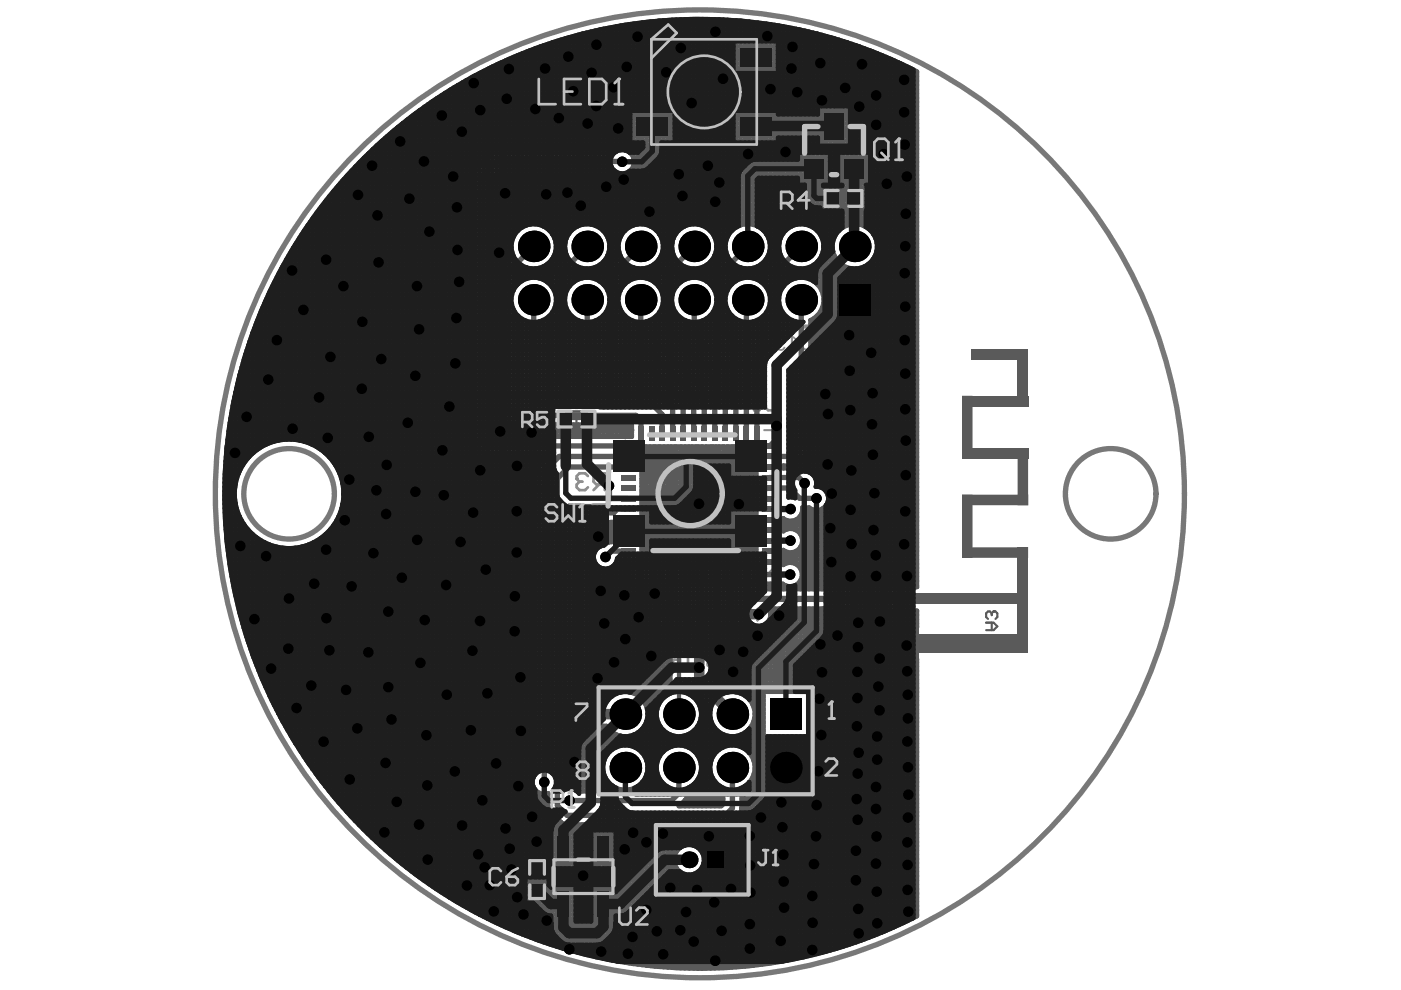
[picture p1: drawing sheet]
<svg xmlns="http://www.w3.org/2000/svg" width="297mm" height="210mm" viewBox="0 0 297 210" stroke-linecap="round" stroke-linejoin="round" font-family="sans-serif">
<g fill="none" stroke="#5a5a5a" stroke-width=".45">
<path d="M174.9 40.4h7.8v3.3h-7.8zM176.5 40.8h4.7v2.5h-4.7zM177.6 42.1h2.5M178.8 40.8v2.5M118.3 87.2h7.8v3.3h-7.8zM119.9 87.6h4.7v2.5h-4.7zM121 88.9h2.5M122.2 87.6v2.5M120.6 107.1h7.8v3.3h-7.8zM122.2 107.5h4.7v2.5h-4.7zM123.3 108.7h2.5M124.5 107.5v2.5"/>
<path d="M138 128.4h3.1v8h-3.1zM138.3 132.4h2.5M138.3 130.1h2.5v4.6h-2.5zM139.5 131.2v2.4M142.3 128.5h3.3v7.8h-3.3zM142.7 132.4h2.5M142.7 130h2.5v4.7h-2.5zM144 131.1v2.5M146.6 128.5h3.3v7.8h-3.3zM147 132.4h2.5M147 130h2.5v4.7h-2.5zM148.3 131.1v2.5"/>
<path d="M150.7 128.5h3.1v8h-3.1zM151 132.5h2.5M151 130.1h2.5v4.7h-2.5zM152.3 131.2v2.5M155.8 128.4h3.1v8.1h-3.1zM156.1 132.5h2.5M156.1 130.1h2.5v4.7h-2.5zM157.4 131.2v2.5M175.6 125.1h3.1v8h-3.1zM175.9 129.1h2.5M175.9 126.8h2.5v4.7h-2.5zM177.1 127.9v2.5"/>
<path d="M180.6 125.4h8v3.1h-8zM182.3 125.7h4.7v2.5h-4.7zM183.4 127h2.4M184.6 125.7v2.5M189.7 125.2h3.1v8h-3.1zM190 129.2h2.5M190 126.8h2.5v4.7h-2.5zM191.2 127.9v2.5M209.1 132h1.6l.8 .8-.8 .8h-1.6M210.3 132v1.6M210.7 129.6h.4l.4 .4v.8l-.4 .4M112.3 182.5h3.1v8h-3.1z"/>
<path d="M112.6 186.5h2.5M112.6 184.1h2.5v4.7h-2.5zM113.9 185.3v2.4"/>
</g>
<circle cx="210.7" cy="129.6" r=".23" fill="#5a5a5a"/>
<path d="M210.3 130v.4M210.3 130l-.4-.4h-.4l-.4 .4v.8l.4 .4M210.7 129.6l-.4 .4" fill="none" stroke="#5a5a5a" stroke-width=".45"/>
<g fill="none" stroke="#787878" stroke-width="1.1">
<path d="M75.7 32.2a102.7 102.7 0 0 1 163.1 23.7 102.7 102.7 0 0 1-69.7 149.3 102.6 102.6 0 0 1-111.1-51.8 102.6 102.6 0 0 1 17.7-121.2z"/>
<circle cx="61.3" cy="104.7" r="9.6"/>
<circle cx="235.5" cy="104.7" r="9.6"/>
</g>
<g fill="none" stroke="#8c8c8c" stroke-width=".68">
<path d="M123.4 107.1h-2.8v3.3h2.8M125.6 107.1h2.8v3.3h-2.8M138 133.5v2.9h3.1v-2.9M138 131.3v-2.9h3.1v2.9M142.3 133.5v2.8h3.3v-2.8M142.3 131.3v-2.8h3.3v2.8M146.6 133.5v2.8h3.3v-2.8M146.6 131.3v-2.8h3.3v2.8M150.7 133.6v2.9h3.1v-2.9M150.7 131.4v-2.9h3.1v2.9M155.8 133.6v2.9h3.1v-2.9M155.8 131.3v-2.9h3.1v2.9"/>
<path d="M175.6 130.2v2.9h3.1v-2.9M175.6 128v-2.9h3.1v2.9M183.5 125.4h-2.9v3.1h2.9M185.7 125.4h2.9v3.1h-2.9M189.7 128.1v-2.9h3.1v2.9M189.7 130.3v2.9h3.1v-2.9"/>
</g>
<path d="M134.3 91.2h-1.7v1.8M162 91.2h1.8v1.8M132.6 120.6v1.8h1.7M163.8 120.6l-1.8 1.8" fill="none" stroke="#8c8c8c" stroke-width=".45"/>
<path d="M107.5 46.6h79.4v22.6h-79.4z" fill="none" stroke="#8c8c8c" stroke-width=".89"/>
<g fill="#8c8c8c">
<path d="M175.2 161.2a1.6 1.6 0 0 1 1.8-.1l.2 .7-.4 .1a.67 .67 0 0 0-1-.7 .67 .67 0 0 0-.1 1.2l.4 .3a2.6 2.6 0 0 1 1.2 1.6h-2.2v-.5h1.7l-.6-.5a1.65 1.65 0 0 1-1-2.1z"/>
<path d="M122.3 161.7v.1a.7 .7 0 0 0-.2 .7 .7 .7 0 0 0 .5 .6 1 1 0 0 0-.6 1.2 1 1 0 0 0 1.2 .7 .99 .99 0 0 0 1-.8 .99 .99 0 0 0-.7-1.1l.5-.4a.93 .93 0 0 0-.3-1.1 .93 .93 0 0 0-1.1 0zM122.5 162.1a.58 .58 0 0 1 .7-.3 .58 .58 0 0 1 .4 .7 .58 .58 0 0 1-.6 .4l-.1-.1a.46 .46 0 0 1-.4-.7zM122.4 164a.7 .7 0 0 1 1.4 0 .7 .7 0 0 1-1.4 0z"/>
</g>
<path d="M174 136.3h2.4l-1.8-1.8v3.6M177.6 135.1l.6-.6h1.2l.6 .6v2.4l-.6 .6h-1.2l-.6-.6" fill="none" stroke="#8c8c8c" stroke-width=".57"/>
<g fill="#8c8c8c">
<path d="M113.9 41.8a1.66 1.66 0 0 1 2.2-.2 1.66 1.66 0 0 1 .4 2.3v.1a1.45 1.45 0 0 1-1.9 .6h-.1a.79 .79 0 0 1-.7-.7l-.1-.3 .4-.1a1.03 1.03 0 0 0 1.2 .9 1.03 1.03 0 0 0 .9-1.1 1.2 1.2 0 0 0-.3-1.3 1.2 1.2 0 0 0-1.2-.3l-.3 .2-.3 .5-.3-.1z"/>
<path d="M110.7 41.8a1.4 1.4 0 0 1 2.4 .2v.5a2.05 2.05 0 0 1-1.7 .8l-.2 .2a.42 .42 0 0 0-.2 .4 .42 .42 0 0 0 .3 .4h.1a1.15 1.15 0 0 0 1.5-.7h.3a.81 .81 0 0 1-.3 .9 1.54 1.54 0 0 1-2.4-.6 .98 .98 0 0 1 1.1-1.1l.6-.2a.48 .48 0 0 0 .4-.6 .48 .48 0 0 0-.6-.3h-.3a.43 .43 0 0 0-.5 .5l-.6 .1z"/>
<path d="M121.4 149.1h2.3v.5h-1.7a5.1 5.1 0 0 1 1.2 2.8v.1h-.4v-.3a4.7 4.7 0 0 0-1.3-2.6z"/>
</g>
<path d="M130 130.7h2.3v1.8l-1.1-.6h-.6l-.6 .6v1.2l.6 .6h1.1l.6-.6M133.5 131.3l.6-.6h1.2l.6 .6v2.4l-.6 .6h-1.2l-.6-.6M140.6 138.1l-.6-.6h-1.2l-.6 .6v.6l2.4 2.4h-2.4M143 139.9l-1.2 1.2M144.1 139.9h-1.7l-.6-.6v-1.2l.6-.6h1.7v3.6" fill="none" stroke="#8c8c8c" stroke-width=".57"/>
<g fill="#8c8c8c">
<path d="M162 41.4h.5v3.4h-.5z"/>
<path d="M155.5 41.4h1.7l.4 1.8-.5 .1a.74 .74 0 0 0-1.2 0 .75 .75 0 0 0 .3 1.1 .75 .75 0 0 0 1-.5h.5a1.14 1.14 0 0 1-1.2 1 1.14 1.14 0 0 1-1.1-1.2l-.1-.1 .1-.1a1.07 1.07 0 0 1 1.5-.9l.2 .1-.2-.9h-1.4z"/>
<path d="M175.8 148.6h.3l.3 .4 .7 .5v.4l-.8-.6v2.8h-.5z"/>
<path d="M158.4 41.9a1.9 1.9 0 0 0 .7 2.9 1.75 1.75 0 0 0 2.1-.8 2.16 2.16 0 0 0-.4-2.3 1.82 1.82 0 0 0-2.4 .2zM158.7 42.2a1.24 1.24 0 0 1 1.5-.3 1.24 1.24 0 0 1 .7 1.3 1.19 1.19 0 0 1-1.5 1.2 1.19 1.19 0 0 1-.8-1.7z"/>
</g>
<path d="M124.7 100.9l-.6-.6h-1.2l-.6 .6v.6M127 102.7l-1.2 1.2M128.2 102.7h-1.8l-.6-.6v-1.2l.6-.6h1.8v3.6" fill="none" stroke="#8c8c8c" stroke-width=".57"/>
<circle cx="122.3" cy="101.5" r=".28" fill="#8c8c8c"/>
<path d="M122.3 101.5l.6 .6M122.9 102.1h.6M122.9 102.1l-.6 .6v.6l.6 .6h1.2l.6-.6" fill="none" stroke="#8c8c8c" stroke-width=".57"/>
<g fill="#8c8c8c">
<path d="M137.7 70.8a1.56 1.56 0 0 1 1.7-.1 1.56 1.56 0 0 1 .8 1.5l.1 .1a2.03 2.03 0 0 1-.9 1.7 1.43 1.43 0 0 1-2.1-1l.4-.1a1.02 1.02 0 0 0 .8 .8 1.02 1.02 0 0 0 1-.4 2.51 2.51 0 0 0 .2-1.8l-.3-.2a.91 .91 0 0 0-.9-.3 .91 .91 0 0 0-.7 .6l-.1 .1-.4-.1z"/>
<path d="M136.3 70.6h.4v3.5h-2.1v-.4h1.7z"/>
<path d="M131.3 70.6h.6l1.6 1.7v-1.7h.6v3.5h-.6v-1.2l-.4-.6-1.3 1.8h-.5l1.4-2z"/>
<path d="M128.1 70.7h.4v3.4h-.4z"/>
<path d="M122.2 70.7h.2l.4 .5 .6 .3v.5h-.1l-.4-.3-.3-.3v2.7h-.4z"/>
<path d="M113.7 70.8h.1a1.31 1.31 0 0 1 2 .4 .98 .98 0 0 1-.9 1.2l-.5 .1a.59 .59 0 0 0-.6 .7 .59 .59 0 0 0 .8 .5l.7-.2 .3-.6h.5a1.43 1.43 0 0 1-1 1.1 1.43 1.43 0 0 1-1.4-.2 .88 .88 0 0 1-.4-1 .88 .88 0 0 1 .8-.6l.5-.2h.4v-.2a.46 .46 0 0 0 .4-.6 .88 .88 0 0 0-1.5 .3v.1l-.4-.1z"/>
<path d="M173.6 70.9h.4v3.4h-.4z"/>
<path d="M167.7 70.9h.3l.2 .5 .7 .3v.5h-.1l-.4-.2-.3-.4v2.7h-.4z"/>
<path d="M161.9 70.9h.4v3.4h-.4z"/>
<path d="M155.9 70.9h.3l.5 .6 .4 .2v.5l-.8-.5v2.6h-.4z"/>
<path d="M148.3 71a1.66 1.66 0 0 1 2.1 .2 .91 .91 0 0 1 0 .9 .91 .91 0 0 1-.9 .4l-.5 .2a.52 .52 0 0 0-.6 .6 .52 .52 0 0 0 .7 .5l.1 .1 .4-.1a.8 .8 0 0 0 .7-.7h.4a.61 .61 0 0 1-.4 .8 1.68 1.68 0 0 1-2.2-.2 1.04 1.04 0 0 1 .5-1.4l.9-.2a.46 .46 0 0 0 .6-.5 .46 .46 0 0 0-.6-.4 .85 .85 0 0 0-1 .5h-.4z"/>
<path d="M142.5 70.7h.2l.4 .5 .6 .4v.4h-.2l-.6-.5v2.7h-.4z"/>
<path d="M124.8 70.9v.1a1.93 1.93 0 0 0-.3 2.4 1.61 1.61 0 0 0 2.8-.1 1.85 1.85 0 0 0-1.6-2.7zM124.9 71.4a1.21 1.21 0 0 1 2.1 .4 1.7 1.7 0 0 1-.7 2h-.1a1.28 1.28 0 0 1-1.5-1.6z"/>
<path d="M119.2 70.9a3.7 3.7 0 0 0-.1 2.9 1.08 1.08 0 0 0 1.3 .3 1.08 1.08 0 0 0 .7-1.1 2.29 2.29 0 0 0-.7-2.3h-.8zM119.5 71.3h.1a.48 .48 0 0 1 .5-.3 .48 .48 0 0 1 .4 .5l.1 .1a3.2 3.2 0 0 1-.1 2.1 .57 .57 0 0 1-.9 0l-.3-.4-.1-.7z"/>
<path d="M110.3 70.9a2.02 2.02 0 0 0 .2 2.9l.5 .2h1.7v-3.4h-1.9zM110.5 71.4l.5-.4h1.2v2.7l-.9-.2a.61 .61 0 0 1-.8-.3 1.92 1.92 0 0 1 0-1.8z"/>
<path d="M107.6 70.8a3.7 3.7 0 0 0-.2 2.9 1.02 1.02 0 0 0 1 .4 1.02 1.02 0 0 0 .9-.7v-.2a3.2 3.2 0 0 0-.3-2.4h-.1a.66 .66 0 0 0-.9-.2zM107.8 71.2h.1a.48 .48 0 0 1 .5-.3 .48 .48 0 0 1 .4 .5h.1l.1 .9-.1 .3a.7 .7 0 0 1-.1 .9 .7 .7 0 0 1-.9 0l-.1-.1a2.61 2.61 0 0 1-.1-1.9z"/>
<path d="M170.1 71.4a2.28 2.28 0 0 0 .2 2.7l.2 .1a1.59 1.59 0 0 0 2.4-1.3 1.63 1.63 0 0 0-.7-1.7 1.63 1.63 0 0 0-1.8 0zM170.4 71.6a1.15 1.15 0 0 1 1.2-.4 1.15 1.15 0 0 1 .8 1 1.26 1.26 0 0 1-.3 1.4 1.26 1.26 0 0 1-1.5 .2 1.8 1.8 0 0 1-.2-2.2z"/>
<path d="M164.7 71.2a3 3 0 0 0-.2 2.3 1.13 1.13 0 0 0 1.8 .6l.2-.6h-.4a.57 .57 0 0 1-.6 .6 1.3 1.3 0 0 1-.8-1.4 1.03 1.03 0 0 0 1.3 .4 1.03 1.03 0 0 0 .5-1.3 1.02 1.02 0 0 0-1.5-.8zM164.8 71.6a.73 .73 0 0 1 1.1-.2 .73 .73 0 0 1 .1 1.1 .66 .66 0 0 1-.9 .2 .66 .66 0 0 1-.3-.9z"/>
<path d="M158.1 71.6a1.9 1.9 0 0 0 1 2.7 1.65 1.65 0 0 0 1.6-.4 1.65 1.65 0 0 0 .4-1.7 1.62 1.62 0 0 0-1.3-1.3 1.62 1.62 0 0 0-1.7 .7zM158.6 71.7a1.24 1.24 0 0 1 1.5-.3 1.24 1.24 0 0 1 .7 1.3l-.2 .3a1.08 1.08 0 0 1-.5 1 1.08 1.08 0 0 1-1.2-.1l-.1-.1a1.67 1.67 0 0 1-.2-2.1z"/>
<path d="M152.9 71.2v.1a.75 .75 0 0 0 .3 1.2h.1h-.1a1.03 1.03 0 0 0-.5 1.2 1.03 1.03 0 0 0 1 .7h.1a1.07 1.07 0 0 0 1-.6 1.07 1.07 0 0 0-.3-1.2l-.3-.1 .4-.2a1 1 0 0 0-.2-1.1 1 1 0 0 0-1.1-.2zM153.2 71.8a.55 .55 0 0 1 1.1 0 .55 .55 0 0 1-1.1 0zM153 73.4a.7 .7 0 0 1 1.4 0 .7 .7 0 0 1-1.4 0z"/>
<path d="M144.9 71.2a2.09 2.09 0 0 0 .5 2.9l2 .1v-3.5h-1.5l-.8 .2zM145.2 71.5l.5-.3h1.2v2.6h-.8a1.18 1.18 0 0 1-1.1-1.4v-.4z"/>
</g>
<path d="M190 135.4l-.6-.6h-1.2l-.6 .6v.6M191.2 135.4l.6-.6h1.2l.6 .6v2.4l-.6 .6h-1.2l-.6-.6" fill="none" stroke="#8c8c8c" stroke-width=".57"/>
<circle cx="187.6" cy="136" r=".28" fill="#8c8c8c"/>
<path d="M187.6 136l.6 .6M188.2 136.6h.6M188.2 136.6l-.6 .6v.6l.6 .6h1.2l.6-.6" fill="none" stroke="#8c8c8c" stroke-width=".57"/>
<g fill="#8c8c8c">
<path d="M138.7 41.5a1.63 1.63 0 0 1 2.3 .2 .89 .89 0 0 1-.9 1.2l-.6 .3a.52 .52 0 0 0-.5 .4 .52 .52 0 0 0 .3 .6h.1a1.09 1.09 0 0 0 1.4-.7h.3v.2a1.22 1.22 0 0 1-1.3 .9 1.11 1.11 0 0 1-1.3-1.4 2.54 2.54 0 0 1 1.7-.7 .46 .46 0 0 0 .4-.5 .46 .46 0 0 0-.5-.4l-.1-.1-.7 .1-.3 .6h-.5z"/>
<path d="M132.5 41.5h.1a1.11 1.11 0 0 1 1.5-.1l.2 .1 .3 .4v.3h-.5a.66 .66 0 0 0-.4-.6 .66 .66 0 0 0-.7 .1 .46 .46 0 0 0 0 .8l1.4 1.5 .2 .6h-2.3v-.4h1.7l-.6-.6a1.81 1.81 0 0 1-1-1.4h-.1z"/>
<path d="M128 41.4h.4v3.4h-.4z"/>
<path d="M135.3 41.6a2.09 2.09 0 0 0 .6 2.9l1.9 .1v-3.5h-1.5zM135.6 42l.5-.4h1.3v2.6h-.8a1.14 1.14 0 0 1-1.1-1z"/>
<path d="M124.7 41.6v.1a1.79 1.79 0 0 0-.6 2 1.79 1.79 0 0 0 1.7 1.2 1.92 1.92 0 0 0 1.3-3 1.93 1.93 0 0 0-2.4-.3zM124.8 42a1.26 1.26 0 0 1 1.6-.1 1.26 1.26 0 0 1 .4 1.5 1.16 1.16 0 0 1-1.3 1 1.16 1.16 0 0 1-.9-1.5z"/>
<path d="M121.7 41.7a2.64 2.64 0 0 0 .3 2.9 .98 .98 0 0 0 1.4-.2l.1-.4-.4 .1a.51 .51 0 0 1-.4 .4 .51 .51 0 0 1-.5-.2l-.4-.6v-.5a1.06 1.06 0 0 0 1.5 .1 1.06 1.06 0 0 0 .2-1.4 1.32 1.32 0 0 0-1.5-.4zM122 41.9a.78 .78 0 0 1 1.2 .3 .78 .78 0 0 1-.7 1.1v-.1a.8 .8 0 0 1-.5-1.3z"/>
</g>
<path d="M145.9 137.5v3.6M148.8 139.9l-1.2 1.2M150 139.9h-1.8l-.6-.6v-1.2l.6-.6h1.8v3.6M145.3 141.1h1.2" fill="none" stroke="#8c8c8c" stroke-width=".57"/>
<circle cx="145.9" cy="137.5" r=".28" fill="#8c8c8c"/>
<path d="M145.9 137.5l.6 .6M152.1 137.5v3.5M153.9 138.1l.6-.6h1.2l.6 .6v2.3l-.6 .6h-1.2l-.6-.6M151.5 141h1.2" fill="none" stroke="#8c8c8c" stroke-width=".57"/>
<circle cx="152.1" cy="137.5" r=".28" fill="#8c8c8c"/>
<path d="M159.9 87h1.2M160.5 83.4v3.6M162.3 83.4v3l.6 .6h1.1l.6-.6v-3M152.1 137.5l.6 .6M160.6 129.1v2.4l2.4-2.4h.6l.6 .6v1.2l-.6 .6M161.2 132.7l-.6 .6v1.2l.6 .6h2.4l.6-.6v-1.2l-.6-.6" fill="none" stroke="#8c8c8c" stroke-width=".57"/>
<circle cx="160.5" cy="83.4" r=".28" fill="#8c8c8c"/>
<path d="M160.5 83.4l.6 .6" fill="none" stroke="#8c8c8c" stroke-width=".57"/>
<g fill="#8c8c8c">
<path d="M174.3 41.4h.4v3.4h-.4z"/>
<path d="M168 41.5l.4-.1a1.14 1.14 0 0 1 1.5 .9l-.4 .1a.7 .7 0 0 0-.5-.7 .7 .7 0 0 0-.8 .2 .97 .97 0 0 0 .6 1.3l.1 .1a1.81 1.81 0 0 1 1 1.5h-2.2v-.5h1.7l-.9-.9a1.22 1.22 0 0 1-.7-1.6z"/>
<path d="M165.3 41.7a1.02 1.02 0 0 1 1-.4 1.02 1.02 0 0 1 .8 .6l.1 .3-.4 .1a.59 .59 0 0 0-.7-.7 .59 .59 0 0 0-.5 .8l.4 .3h.4v.4a.7 .7 0 0 0-.9 .5 .7 .7 0 0 0 .7 .8 .8 .8 0 0 0 .7-.7l.3 .2a1.09 1.09 0 0 1-1.5 .8 1.09 1.09 0 0 1-.3-1.8l.2-.1-.4-.3z"/>
<path d="M150.3 41.5a1.66 1.66 0 0 1 2.2 .1 .91 .91 0 0 1-.1 .9 .91 .91 0 0 1-.8 .4l-.6 .3a.52 .52 0 0 0-.6 .6 .52 .52 0 0 0 .7 .4l.1 .1 .5-.1a.8 .8 0 0 0 .7-.7h.3a.61 .61 0 0 1-.3 .8 1.68 1.68 0 0 1-2.3-.2v-.1a.7 .7 0 0 1 .1-.9l.5-.4 .9-.2a.46 .46 0 0 0 .5-.5 .46 .46 0 0 0-.5-.4 .85 .85 0 0 0-1.1 .6h-.4z"/>
<path d="M144.1 41.7h.1a.94 .94 0 0 1 1-.6 .94 .94 0 0 1 .8 .9l-.3 .2a.63 .63 0 0 0-.7-.7 .63 .63 0 0 0-.6 .7l.2 .3 .6 .1 .1 .3a.72 .72 0 0 0-.9 .3 .72 .72 0 0 0 .2 1 .72 .72 0 0 0 1-.1l.1-.5 .4 .1a1.1 1.1 0 0 1-1.4 1 1.1 1.1 0 0 1-.6-1.6l.4-.4h-.1a.9 .9 0 0 1-.3-1z"/>
<path d="M170.9 41.6a2.25 2.25 0 0 0-.3 2.4 .79 .79 0 0 0 .8 .6 1.62 1.62 0 0 0 1.7-.3 1.62 1.62 0 0 0 .5-1.6 1.62 1.62 0 0 0-2.6-1.1zM171 42.2a1.23 1.23 0 0 1 1.5-.4 1.23 1.23 0 0 1 .6 1.5 1.16 1.16 0 0 1-1.3 1.1 1.16 1.16 0 0 1-.9-1.5z"/>
<path d="M146.9 41.6a2.24 2.24 0 0 0 .4 2.8l.6 .2h1.5v-3.5h-1.5l-.8 .3zM147.1 42l.6-.4h1.3v2.6h-.9a1.25 1.25 0 0 1-1.1-1.6z"/>
</g>
<path d="M182.6 123.8h1.2M183.2 120.2v3.6M187.4 120.2v3.6h-2.4" fill="none" stroke="#8c8c8c" stroke-width=".57"/>
<circle cx="183.2" cy="120.2" r=".28" fill="#8c8c8c"/>
<path d="M183.2 120.2l.6 .6" fill="none" stroke="#8c8c8c" stroke-width=".57"/>
<g fill="#8c8c8c">
<path d="M76.8 125.7h.7v3.5h1.9v-3.2h.7v3.2h1.7v-3.4h.7v4.1h-5.7z"/>
<path d="M77.1 121.8h.2a1.16 1.16 0 0 1 1.2-.2 1.16 1.16 0 0 1 .7 1.1l.2 .8a.51 .51 0 0 0 .5 .6 .51 .51 0 0 0 .5-.5v-.2a.68 .68 0 0 0-.3-.9l-.3-.1 .1-.7h.1a1.54 1.54 0 0 1 1 1.9 1.14 1.14 0 0 1-.8 1.2 1.14 1.14 0 0 1-1.4-.6l-.3-1.4a.57 .57 0 0 0-.6-.5 .57 .57 0 0 0-.5 .5 1.04 1.04 0 0 0 .1 1.2l.7 .3-.1 .7a1.89 1.89 0 0 1-1-3.1z"/>
<path d="M77.1 113.2a2.21 2.21 0 0 1 2.2-.3l.5 .4 .1 .5a1.42 1.42 0 0 1 1.8-.7 1.42 1.42 0 0 1 .8 1.8 1.55 1.55 0 0 1-1.4 1.5l-.2-.7a1.03 1.03 0 0 0 1-.9 1.03 1.03 0 0 0-.8-1.1h-.2a.79 .79 0 0 0-.7 .7l-.1 .6h-.6a1.16 1.16 0 0 0-.7-1.5 1.16 1.16 0 0 0-1.4 .7 1.16 1.16 0 0 0 .8 1.5h.2l-.1 .7a.96 .96 0 0 1-1-.5l-.2-.1a1.94 1.94 0 0 1 0-2.5z"/>
<path d="M76.8 108.3h.7v2.9l1.1-1.2a4.4 4.4 0 0 1 2.1-1.7 1.45 1.45 0 0 1 1.8 1.6l.1 .1a1.94 1.94 0 0 1-1 1.8l-.7 .2-.1-.7 .2-.1a.83 .83 0 0 0 .9-1.1h.1l-.1-.2a.98 .98 0 0 0-.7-.8 .98 .98 0 0 0-1 .2l-.9 .8a4.7 4.7 0 0 1-2.4 2h-.1z"/>
<path d="M75.2 103.3h.5v4.7h-.5z"/>
<path d="M76.8 94.3h4.2v.7h-2.3a1.04 1.04 0 0 0-1.3 .5 1.04 1.04 0 0 0 .5 1.4h3.1v.7h-2.6a1.42 1.42 0 0 1-1.7-1.6l.3-.8 .4-.2v-.2h-.6z"/>
<path d="M76.8 91.6h.6v.1a.58 .58 0 0 0 .5 .6h2.5v-.7h.6v.7h1.4l-.4 .7h-1v.5h-.6v-.5h-2.9l-.1-.1a.62 .62 0 0 1-.6-.8h-.1z"/>
<path d="M76.8 89.3l.6 .1a.58 .58 0 0 0 .5 .7h2.5v-.7h.6v.7h1.4l-.4 .7h-1v.5h-.6v-.5h-2.5a.94 .94 0 0 1-.9-.3 .94 .94 0 0 1-.2-1z"/>
<path d="M76.8 80.9h2.5a1.43 1.43 0 0 1 1.6 .8 1.43 1.43 0 0 1-.4 1.7l-.2 .2h.7v.6h-4.2v-.7h2.4a.99 .99 0 0 0 1.2-.9 .99 .99 0 0 0-1.1-1h-2.5z"/>
<path d="M87 119l5.7-2.3v.8l-5 1.8 5 1.8v.8l-5.7-2.1z"/>
<path d="M87 110.9h2.6a.81 .81 0 0 0 .8-.3 .81 .81 0 0 0 0-.9l.6-.2a.96 .96 0 0 1-.5 1.5h.7v.7h-4.2z"/>
<path d="M87 104.4h5.8v.4l-.8 .6-.7 1.1h-.7l.3-.7 .5-.8h-4.4z"/>
<path d="M87 101.3h.8v.9h-.8z"/>
<path d="M87 94.7h.8v.8h-.8z"/>
<path d="M87 90h.7v2.8l1.2-1.2a2.97 2.97 0 0 1 2.7-1.6 1.87 1.87 0 0 1 1.2 2 1.87 1.87 0 0 1-1.7 1.6l-.1-.7a1.14 1.14 0 0 0 1.2-1 1.14 1.14 0 0 0-1-1.3 4.1 4.1 0 0 0-2 1.6l-1 1.2-.6 .3h-.6z"/>
<path d="M183.1 71.4a1.66 1.66 0 0 1 1.8-.5 1.66 1.66 0 0 1 1.2 1.5 1.73 1.73 0 0 1-1 1.8 1.73 1.73 0 0 1-2-.3h-.2v-1.4h1.5v.5h-1.1v.5a1.97 1.97 0 0 0 1.9 .3 1.65 1.65 0 0 0-.3-2.5 1.13 1.13 0 0 0-1.6 .7l-.3-.2z"/>
<path d="M179.6 70.8h.3v2.7l1.8-2.7h.5v3.5h-.5v-2.7l-1.7 2.7h-.4z"/>
<path d="M76.9 118v.1a1.34 1.34 0 0 0 .4 1.9h-2.1v.7h5.8v-.7h-.6a1.59 1.59 0 0 0 .5-1.8 1.59 1.59 0 0 0-1.6-1 2.63 2.63 0 0 0-1.8 .3zM77.6 118.2a2.57 2.57 0 0 1 2.6 0 1.19 1.19 0 0 1 0 1.4 1.19 1.19 0 0 1-1.4 .4 1.25 1.25 0 0 1-1.5-1z"/>
<path d="M77 99.3l-.1 .6h-.1v3h5.7v-2.2a1.44 1.44 0 0 0-.6-1.6 1.44 1.44 0 0 0-1.8 .2l-.2 .3a1.46 1.46 0 0 0-1.3-1.1 1.46 1.46 0 0 0-1.5 .8zM80.2 99.9h.1a.84 .84 0 0 1 1.1-.3 .84 .84 0 0 1 .4 1.1v1.4h-1.7zM77.6 99.7a.97 .97 0 0 1 1.7 .1l.1 .1v2.2h-1.9z"/>
<path d="M77.1 85.7a2.08 2.08 0 0 0 0 2.4 2.08 2.08 0 0 0 2.2 .9 1.97 1.97 0 0 0 1.7-2.4 1.97 1.97 0 0 0-2.5-1.5l-.7 .1zM77.6 86.2a1.93 1.93 0 0 1 2.7 .3 1.18 1.18 0 0 1-1.1 1.7l-.5 .1a1.56 1.56 0 0 1-1.4-1.5z"/>
<path d="M87.2 113.2a2.13 2.13 0 0 0 .4 2.7 2.13 2.13 0 0 0 2.7 .1 1.92 1.92 0 0 0 .3-3l-.6-.4-1.1-.1v3.2h-.1a1.33 1.33 0 0 1-1.2-1.7l.1-.1a.58 .58 0 0 1 .7-.6l-.1-.8-.6 .2zM89.5 113.3a1.13 1.13 0 0 1 1.2 1.1 1.13 1.13 0 0 1-1.2 1.2z"/>
<path d="M87.1 97.6v.1a1.65 1.65 0 0 0 0 1.7l.1 .1a2.62 2.62 0 0 0 2.3 .8 3.3 3.3 0 0 0 3.1-.9 1.79 1.79 0 0 0-1.3-2.6l-1.3-.3h-.4v.2a2.64 2.64 0 0 0-2.5 .9zM87.6 98a2.86 2.86 0 0 1 2.6-.7l.7 .1a1.03 1.03 0 0 1 1.2 .7 1.03 1.03 0 0 1-.5 1.3h-.2a6.5 6.5 0 0 1-3.4 0l-.2-.3a.86 .86 0 0 1-.2-1.1z"/>
<path d="M176.3 71.3a2.38 2.38 0 0 0 .2 2.8l1 .2h1.3v-3.5h-1.6zM176.5 71.7l.3-.1a.52 .52 0 0 1 .7-.3h.8v2.6h-.8a1.24 1.24 0 0 1-1.1-1.6z"/>
</g>
<path d="M101.7 65.9l-.5-.5h-1.1l-.5 .5v.5l2.1 2.1h-2.1M104.8 67.5h-1.5l-.6-.6v-1l.6-.5h1.5v3.1" fill="none" stroke="#8c8c8c" stroke-width=".57"/>
<g fill="#8c8c8c">
<path d="M183.8 41.4h.4l1.2 3 1.1-3h.5l-1.4 3.4h-.4z"/>
<path d="M181 41.8a2.19 2.19 0 0 0 .3 2.8l2.1 .2v-3.4h-1.8zM181.3 42l.3-.2h1.4v2.6h-.8a1.16 1.16 0 0 1-1.1-1.1v-.8z"/>
<path d="M177.5 41.7a2.01 2.01 0 0 0 .4 2.9l2 .2v-3.4h-1.8zM177.8 42.2l.4-.4h1.3v2.6h-.8a.97 .97 0 0 1-1-1l-.2-.7z"/>
</g>
<g fill="#5a5a5a">
<path d="M204 104.9h2.2v13.4h-2.2z"/>
<path d="M215.8 95.1h2.2v12h-2.2z"/>
<path d="M215.8 74.1h2.2v12.1h-2.2z"/>
<path d="M204 83.9h2.2v13.4h-2.2z"/>
<path d="M215.8 116h2.2v22.3h-2.2z"/>
<path d="M153.1 111.7h7.2v4.4l-2.1 2.8h-5.1z"/>
<path d="M193.9 134.3h24.1v4h-24.1z"/>
<path d="M193.9 125.9h24.1v2.2h-24.1z"/>
<path d="M204 116h14v2.3h-14z"/>
<path d="M204 83.9h14v2.3h-14z"/>
<path d="M206 74.1h12v2.2h-12z"/>
<path d="M204 95.1h14v2.2h-14z"/>
<path d="M204 104.9h14v2.2h-14z"/>
</g>
<g fill="none" stroke="#5a5a5a" stroke-width=".91">
<path d="M94.2 19.8h100.2M94.4 19.7v170M95.3 19.1v171.2M95.6 18.9h98.8M96.2 18.6v172.2M98 17.5v174.4M98.7 17.1h95.7M98.9 17v175.4M99.8 16.5v176.4M100.3 16.2h94.1M100.7 16v20.1M101.7 15.5v19.7"/>
<path d="M102 15.3h92.4M102.6 15v19.3M103.5 14.6v18.8M103.8 14.4h89.1M104.4 14.1v18.5M105.3 13.7v18.6M105.7 13.5h85.4M106.2 13.3v19M107.1 12.9v19.4M107.7 12.6h81.4M108 12.5v19.8M108.9 12.1v20.2"/>
<path d="M109.8 11.7v20.6M109.9 11.7h77M110.7 11.3v21M111.6 11v21.3M112.1 10.8h72.6M112.5 10.6v21.7M113.5 10.3v22M114.4 9.9v22.4M114.6 9.9h67.6M115.3 9.6v22.7M116.2 9.3v23M117.1 9v23.3"/>
<path d="M117.2 9h62.3M118 8.7v23.6M118.9 8.4v23.9M119.8 8.2v24.1M120.2 8h56.4M120.7 7.9v24.4M121.6 7.6v24.7M122.5 7.4v24.9M123.4 7.2v25.1M123.5 7.1h49.8M124.3 6.9v25.4M125.2 6.7v25.6"/>
<path d="M126.2 6.5v25.8M127.1 6.3v26M127.4 6.2h42M128 6.1v26.2M128.9 5.9v26.4M129.8 5.8v26.5M130.7 5.6v26.5M131.6 5.4v26.4M132.2 5.3h32.3M132.5 5.3v26.6M133.4 5.1v27.2M134.3 5v28.7"/>
<path d="M135.2 4.9v42.7M136.1 4.8v42.7M137 4.7v43M138 4.6v43.4M138.9 4.5v44.1M139.5 4.4h17.8M139.8 4.4v45.2M140.7 4.3v51.7M141.6 4.3v50.8M142.5 4.2v47.8M143.4 4.1v45.4M144.3 4.1v44.4"/>
<path d="M145.2 4.1v43.9M146.1 4.1v43.6M147 4v43.5M147.9 4v43.6M148.8 4v43.8M149.8 4v44.3M150.7 4.1v45M151.6 4.1v46.4M152.5 4.1v51.5M153.4 4.1v50.6M154.3 4.2v46M155.2 4.3v44.6"/>
<path d="M156.1 4.3v43.9M157 4.4v43.4M157.9 4.5v43.1M158.8 4.6v42.9M159.7 4.7v43M160.6 4.8v43.2M161.6 4.9v43.7M162.5 5v44.6M163.4 5.1v50.9M164.3 5.3v49.8M165.2 5.4v46.6M166.1 5.6v43.9"/>
<path d="M167 5.8v42.7M167.9 5.9v42.1M168.8 6.1v41.6M169.7 6.3v41.2M170.6 6.5v41.1M171.5 6.7v41.1M172.4 6.9v41.4M173.4 7.2v41.9M174.3 7.4v43.1M175.2 7.6v96.7M176.1 7.9v116.3M177 8.2v42"/>
<path d="M177.9 8.4v40.5M178.8 8.7v39.5M179.7 9v38.8M180.6 9.3v38.3M181.5 9.6v37.9M182.4 9.9v37.8M183.3 10.3v37.7M184.2 10.6v38M185.2 11v38.6M186.1 11.3v113.2M187 11.7v112.8M187.9 12.1v112.4"/>
<path d="M188.8 12.5v111.7M189.7 12.9v111.3M190.6 13.3v110.9M191.5 13.7v110.5M192.4 14.1v110.1M193.3 14.6v109.6M194.2 15v109.5M194.4 15.1v109.4h-.5M194.4 18h-97.3v173.4M71.4 39.8h29M71.7 39.4v60.3M72.1 38.9h28.3"/>
<path d="M72.6 38.3v64.2M72.9 38h27.5M73.5 37.3v134.8h43.3M73.7 37.1h26.7M74.4 36.3v136.8M74.6 36.1h26.1M75.3 35.3v138.8M75.4 35.2h26.2M76.2 34.4v140.6M76.3 34.3h26.2M77.1 33.5v142.4M77.2 33.4h26.2"/>
<path d="M78.1 32.6v144.2M78.1 32.5h26.3M79 31.7v146M79.1 31.6h115.3M79.9 30.9v147.6M80 30.7h114.4M80.8 30v149.4h64.1M81 29.8h113.4M81.7 29.2v151M82.1 28.9h112.3M82.6 28.4v152.6M83.1 28h111.3"/>
<path d="M83.5 27.7v154M84.2 27.1h110.2M84.4 26.9v155.6M85.3 26.2h109.1M85.3 26.2v157M86.2 25.5v158.5M86.5 25.3h107.9M87.1 24.8v159.9M87.6 24.4h106.8M88 24.1v161.2M88.9 23.5h105.5M88.9 23.4v162.6"/>
<path d="M89.9 22.7v164M90.1 22.6h104.3M90.8 22.1v165.2M91.4 21.6h103M91.7 21.5v166.4M92.6 20.9v167.6M92.8 20.7h101.6M93.5 20.3v168.8M100.4 37.3v56M104 32.9l-3.1 3M104.2 39.8h90.2M104.2 38.9h90.2"/>
<path d="M104.3 38h90.1M104.4 37.9v54.7h28.8M105.2 37.1h89.2M105.3 37v55.6M105.3 32.3h25.2M106.2 36.1v20.4M107.1 36.1v19.5M108 36.1v18.6M108.9 36.1v14.1M109.8 36.1v12.8M110.7 36.1v12.1M111.6 36.1v11.7"/>
<path d="M112.5 36.1v11.5M113.5 36.1v11.4M114.4 36.1v11.6M115.3 36.1v11.9M116.2 36.1v12.5M117.1 36.1v13.5M118 36.1v19.9M118.9 36.1v19M119.8 36.1v15.9M120.7 36.1v13.4M121.6 36.1v12.4M122.5 36.1v11.9"/>
<path d="M123.4 36.1v11.6M124.3 36.1v11.4M125.2 36.1v11.5M126.2 36.1v11.7M127.1 36.1v12.2M128 36.1v13M128.9 36.1v14.4M129.8 36.1v19.5M130.3 36.1h-24.2l-1.9 2v54.4M130.7 36.4v18.3M131.6 36.7v13.5M132.5 36.7v12.2"/>
<path d="M133.4 36.3v11.9M133.6 36.1h60.8M133.6 32.5h60.8M134.2 35.2h60.2M134.2 33.4h60.2M134.3 34.9v12.9M134.4 34.3h60M58.1 60v33.6M58.2 59.7h42.2M58.7 58.8h41.7M59 58.2v35.2M59.1 57.9h41.3"/>
<path d="M59.6 57h40.8M59.9 56.5v36.8M60.1 56.1h40.3M60.6 55.2h39.8M60.8 54.9v38.3M61.1 54.3h39.3M61.7 53.4h38.7M61.7 53.3v39.9M62.2 52.5h38.2M62.6 51.8v41.5M62.8 51.6h37.6M63.3 50.7h37.1"/>
<path d="M63.5 50.4v43M63.9 49.7h36.5M64.4 49v44.6M64.5 48.8h35.9M65.1 47.9h35.3M65.3 47.6v46.3M65.8 47h34.6M66.3 46.3v48M66.4 46.1h34M67.1 45.2h33.3M67.2 45.1v49.7M67.7 44.3h32.7"/>
<path d="M68.1 43.9v51.5M68.4 43.4h32M69 42.7v53.4M69.1 42.5h31.3M69.9 41.6h30.5M69.9 41.6v55.4M70.6 40.7h29.8M70.8 40.4v57.8M104.2 51.6h4.3M104.2 52.5h4.3M104.2 53.4h4.4M104.2 54.3h4.2"/>
<path d="M104.2 55.2h3.3M104.2 56.1h2.4M104.2 57h1.6M104.2 58.8h1.5M104.2 57.9h1.5M104.2 49.7h5M104.2 47.9h7.1M104.2 48.8h5.7M104.2 59.7h1.5M104.2 50.7h4.5M104.2 40.7h90.2M104.2 41.6h90.2"/>
<path d="M104.2 43.4h90.2M104.2 42.5h90.2M104.2 44.3h90.2M104.2 46.1h90.2M104.2 45.2h90.2M104.2 47h90.2M105.7 57.8v28.5M108.8 53.9l-2.6 2.5M109.5 58.8h7.5M109.5 59.7h1M109.8 58.3v2M110.2 57.9h6.8v2.9"/>
<path d="M110.7 57.4v2.1M111.1 57h6.1M111.5 56.6l-2 2v2M111.6 56.7v2.4M112.5 56.9v2M113.5 56.9v2M114.4 56.8v2.2M115 47.9h7.6M115.3 56.4v3M115.9 59.7h1.1M115.9 56.1h2M116.2 55.9v4.1"/>
<path d="M116.4 48.8h4.9M116.8 55.2h2M117.1 54.8v2.4M117.2 49.7h3.3M117.4 54.3h2.3M117.6 50.7h2.5M117.7 53.4h2.2M117.8 51.6h2M117.9 52.5h1.9M119.8 52.5v1.7M120.1 53.9l-2.6 2.6M120.8 58.8h7.2"/>
<path d="M120.8 59.7h1M121.6 57.9h6.4M121.6 57.8v2.1M122.5 57h5.9M122.5 56.9v2.4M122.8 56.6l-2 2.1v2M123.4 56.8v2.2M124.3 56.9v2M125.2 56.9v2M126.2 56.6v2.6M126.4 47.9h7.6M127.1 56.2v3.4"/>
<path d="M127.2 59.7h.8M127.2 56.1h2.1M127.8 48.8h4.8M128 55.4v5M128 58.1v2.3M128.2 55.2h2M128.5 49.7h3.4M128.8 54.3h2.3M128.9 54v2.5M128.9 50.7h2.5M129.1 53.4h2.2M129.2 51.6h2"/>
<path d="M129.2 52.5h1.9M131.4 53.9l-2.8 2.9M131.9 59.7h1.3M132 58.8h7.6M132.5 58.3v2M132.9 57.9h6.7v2.8M133.4 57.4v2.1M133.8 57h6M134.2 56.6l-2.3 2.3v2.2M134.3 56.7v2.4M135.2 56.9v2M136.1 56.9v2"/>
<path d="M137 56.8v2.2M137.7 47.9h7.6M138 56.4v3M138.5 59.7h1.1M138.6 56.1h2M138.9 55.9v4.1M139.1 48.8h4.8M139.5 55.2h2M139.8 54.8v2.3M139.8 49.7h3.4M140.1 54.3h2.3M140.3 50.7h2.5"/>
<path d="M140.4 53.4h2.2M140.5 51.6h2M140.6 52.5h1.9M142.5 52.5v1.7M142.8 53.9l-2.6 2.6M143.5 58.8h7.8M143.5 59.7h1M144.3 57.9h7M144.3 57.8v2.1M145.2 57h6.2M145.2 56.9v2.4M145.5 56.6l-2 2.1v2"/>
<path d="M146.1 56.8v2.2M147 56.9v2M147.9 56.9v2M148.8 56.6v2.6M149.1 47.9h7.5M149.8 56.2v3.4M149.9 59.7h1.4M149.9 56.1h2.1M150.4 48.8h4.9M150.7 55.4v5M150.9 55.2h2M151.2 49.7h3.3"/>
<path d="M151.3 57.6v3.6M151.4 54.3h2.4M151.6 54v2.6M151.6 50.7h2.5M151.8 53.4h2.2M151.9 51.6h2M151.9 52.5h1.9M154.1 53.9l-2.2 2.3M155.1 58.8h7M155.1 59.7h.7M155.2 58.3v2M155.6 57.9h6.5"/>
<path d="M156.1 57.4v2.1M156.5 57h5.9M156.9 56.6l-1.8 1.8v1.9M157 56.7v2.4M157.9 56.9v2M158.8 56.9v2M159.7 56.8v2.2M160.4 47.9h7.6M160.6 56.4v3M161.2 59.7h.9M161.2 56.1h2.1M161.6 55.9v4.1"/>
<path d="M161.8 48.8h4.8M162.1 58.1v2.3M162.2 55.2h2M162.5 54.8v2.2M162.5 49.7h3.4M162.8 54.3h2.3M163 50.7h2.5M163.1 53.4h2.2M163.2 51.6h2M163.2 52.5h2M165.2 52.5v1.7M165.5 53.9l-2.9 2.9"/>
<path d="M165.9 59.7h1.3M166 58.8h28.4M166.1 58.8v2M166.9 57.9h27.5M167 57.8v2.1M167.8 57h26.6M167.9 56.9v2.4M168.2 56.6l-2.3 2.3v2.1M168.8 56.8v2.2M169.7 56.9v2M170.6 56.9v2M171.5 56.6v2.6"/>
<path d="M171.8 47.9h7.5M172.4 56.2v3.4M172.6 59.7h21.8M172.6 56.1h5.9M173.1 48.8h4.9M173.4 55.4v5M173.6 55.2h4M173.9 49.7h3.3M174.1 54.3h2.9v69.9M174.3 54v7.8M174.3 50.7h2.5M174.5 53.4h2.2"/>
<path d="M174.5 51.6h2.1M174.6 52.5h1.9M177.9 55.6v68.6M178.8 56.3v67.9M179.7 56.7v68.3M180.6 56.9v67.6M181.5 56.9v67.6M182.4 56.8v67.7M183.1 47.9h11.3M183.3 56.4v68.1M183.9 56.1h10.5M184.2 55.9v68.6"/>
<path d="M184.5 48.8h9.9M184.9 55.2h9.5M185.2 54.8v69.7M185.2 49.7h9.2M185.5 54.3h8.9M185.7 50.7h8.7M185.8 53.4h8.6M185.9 51.6h8.5M185.9 52.5h8.5M50.8 79.7h49.6M50.8 79.4v20.5M51 78.8h49.4"/>
<path d="M51.2 77.8h49.2M51.5 76.9h48.9M51.7 76.1v22.2M51.8 76h48.6M52 75.1h48.4M52.3 74.2h48.1M52.6 73.3h47.8M52.6 73.2v23.9M52.9 72.4h47.5M53.2 71.5h47.2M53.9 69.7h46.5M54.2 68.8h46.2"/>
<path d="M54.5 68.2v27.2M54.6 67.9h45.8M54.9 67h45.5M55.3 66.1h45.1M55.4 65.9v28.9M55.7 65.2h44.7M56.1 64.2h44.3M56.3 63.8v30.5M56.5 63.3h43.9M56.9 62.4h43.5M57.2 61.8v32.1M57.3 61.5h43.1"/>
<path d="M57.8 60.6h42.6M100.4 70.6h-46.9v25.6M104.2 79.7h1.5M104.2 78.8h1.5M104.2 76h1.5M104.2 75.1h1.5M104.2 76.9h1.5M104.2 73.3h1.5M104.2 72.4h1.5M104.2 74.2h1.5M104.2 70.6h1.5M104.2 69.7h1.5"/>
<path d="M104.2 71.5h1.5M104.2 64.2h1.5M104.2 63.3h1.5M104.2 66.1h1.5M104.2 65.2h1.5M104.2 61.5h1.5M104.2 60.6h1.5M104.2 62.4h1.5M104.2 67.9h1.5M104.2 67h1.5M104.2 77.8h1.5M104.2 68.8h1.5"/>
<path d="M150.9 60.6h.4M171.8 79.7h22.6M171.8 78.8h22.6M171.8 76h22.6M171.8 75.1h22.6M171.8 76.9h22.6M171.8 73.3h22.6M171.8 72.4h22.6M171.8 74.2h22.6M171.8 70.6h22.6M171.8 69.7h22.6M171.8 71.5h22.6"/>
<path d="M171.8 67.9h22.6M171.8 77.8h22.6M171.8 68.8h22.6M171.8 67.9v26.9M172.4 67.5v33.3M173.1 67h21.3M173.4 66.8v36.4M173.6 60.6h20.8M173.9 66.1h20.5M174.1 61.5h20.3M174.3 65.3v38.2M174.3 65.2h20.1"/>
<path d="M174.5 62.4h19.9M174.5 64.2h19.9M174.6 63.3h19.8M47.7 99.6h3.3M47.8 98.7h3.7M47.8 97.8h4.3M47.9 96.9h4.9M48 96h5.8M48.1 95.1h6.9M48.1 94.5v20.4M48.1 94.2h8.6M48.2 93.3h11.8"/>
<path d="M48.4 92.3h52M48.5 91.4h51.9M48.6 90.5h51.8M48.7 89.6h51.7M48.9 88.7h51.5M49.2 86.9h51.2M49.3 86h51.1M49.5 85.1h50.9M49.7 84.2h50.7M49.9 83.3h50.5M49.9 83.2v19.6M50.1 82.4h50.3"/>
<path d="M50.3 81.5h50.1M50.5 80.6h49.9M62.5 93.3h37.9M65.9 94.2h34.7M67.6 95.1h33.7M68.8 96h33.5M69.8 96.9h45.9M70.5 97.8h44.3M71.1 98.7h42.8M71.6 99.6h41.9M100.4 87.8h-51.4v33.8M100.7 94.4v99"/>
<path d="M100.9 94.7l1.3 1.2M101.7 95.4v98.5M102.6 96.2v98.2M103.5 96.5v98.3M103.6 96.5h12.5l-2.1 2.1M104.2 88.7h3.1M104.2 89.6h4M104.2 87.8h2.2M104.2 82.4h1.5M104.2 81.5h1.5M104.2 84.2h1.5M104.2 83.3h1.5"/>
<path d="M104.2 80.6h1.5M104.2 86h1.5M104.2 85.1h1.5M104.2 86.9h1.6M104.2 91.4h29.8M104.2 90.5h29.8M104.2 92.3h29.8M104.4 96.5v98.8M105.3 96.5v99.2M106.2 87.6v5M106.2 96.5v99.6M106.2 87.7l1.8 1.7"/>
<path d="M107.1 88.6v4M107.1 96.5v100M108 89.5v3.1M108 96.5v100.4M108.9 89.9v2.7M108.9 96.5v100.8M109.3 90h24.7v1.8M109.8 90v2.6M109.8 96.5v101.2M110.7 90v2.6M110.7 96.5v101.6M111.6 90v2.6"/>
<path d="M111.6 96.5v102M112.5 90v2.6M112.5 96.5v102.3M113.5 90v2.6M113.5 96.5v67.8M113.5 99.9v64.4M114.4 90v2.6M114.4 96.5v1.8M115.3 90v2.6M115.3 96.5v.8M116.2 90v2.6M117.1 90v2.6"/>
<path d="M118 90v2.6M118.9 90v2.6M119.8 90v2.6M120.7 90v2.6M121.6 90v2.6M122.5 90v2.6M123.4 90v2.6M124.3 90v2.6M125.2 90v2.6M126.2 90v2.6M127.1 90v2.6M128 90v2.6"/>
<path d="M128.9 90v2.6M129.8 90v2.6M130.7 90v2.6M131.6 90v2.6M132.5 90v2.6M133.4 90v2.6M134 92v.6h-.6M136 96.9h24.3M136 97.8h24.3M136 98.7h24.3M136 99.6h24.3M136 94.9v23.9"/>
<path d="M136 96h24.3M136 95.1h24.3M136.1 94.7v24.3M136.2 94.7h24M137 94.7v24.3M138 94.7v24.3M138.9 94.7v24.3M139.8 94.7v24.3M140.7 94.7v24.3M141.6 94.7v24.3M142.5 94.7v24.3M143.4 94.7v24.3"/>
<path d="M144.3 94.7v24.3M145.2 94.7v24.3M146.1 94.7v24.3M147 94.7v24.3M147.9 94.7v24.3M148.8 94.7v24.3M149.8 94.7v24.3M150.7 94.7v24.3M151.6 94.7v24.3M152.5 94.7v24.3M153.4 94.7v24.3M154.3 94.7v24.3"/>
<path d="M155.2 94.7v24.3M156.1 94.7v24.3M157 94.7v24.3M157.9 94.7v24.3M158.8 94.7v24.3M159.7 94.7v24.3M160.3 94.9v23.9M166.1 98.7v.6M167 98.7v.6M167.9 99.3v-.6h-1.8v.6h3.3M168.1 98.7h26.3M168.8 98.5v.8"/>
<path d="M169.6 97.8h24.8M169.7 97.7v1.6M170.4 99.6h24M170.5 96.9h23.9M170.6 96.8v3M171.2 96.2l-1.9 1.9M171.4 96h23M171.5 95.8v4.4M171.8 95.1h22.6M171.8 88.7h22.6M171.8 89.6h22.6M171.8 87.8h22.6"/>
<path d="M171.8 82.4h22.6M171.8 81.5h22.6M171.8 84.2h22.6M171.8 83.3h22.6M171.8 80.6h22.6M171.8 86h22.6M171.8 85.1h22.6M171.8 86.9h22.6M171.8 93.3h22.6M171.8 94.2h22.6M171.8 91.4h22.6M171.8 90.5h22.6"/>
<path d="M171.8 92.3h22.6M47.6 105h2.2M47.6 104.1h2.2M47.6 105.9h2.2M47.6 103.2h2.3M47.6 106.9h2.4M47.6 102.3h2.4M47.6 107.8h2.6M47.6 101.4h2.6M47.7 108.7h2.8M47.7 100.5h2.9M47.7 109.6h3.1"/>
<path d="M47.8 110.5h3.5M47.8 111.4h4.1M47.9 112.3h4.7v23.9M47.9 113.2h5.6M48 114.1h6.6M48.1 115h8M48.2 115.9h10.5M48.3 116.8h65.2M48.4 117.7h65.1M48.6 118.6h64.9M48.7 119.5h64.8M49.9 106.6v19.6"/>
<path d="M50.8 109.5v20.5M51.7 111.1v22.2M53.5 113.2v25.6M54.5 114v27.2M55.4 114.6v28.9M56.3 115.1v30.5M57.2 115.5v32.1M58.1 115.8v33.6M59 116v35.2M59.9 116.1v36.8M60.8 116.2v38.3M61.7 116.2v39.9"/>
<path d="M62.6 116.1v41.5M63.5 116v43M63.9 115.9h49.6M64.4 115.8v44.6M65.3 115.5v46.3M66.3 115.1l-.1 48h47.3M66.4 115h47.1M67.2 114.6v49.7M68 114.1h45.5M68.1 114v51.5M69 113.3v53.4h44.1M69.1 113.2h44.4"/>
<path d="M69.9 112.4v55.5M70 112.3h43.5M70.7 111.4h42.8M70.8 111.2v57.8M71.3 110.5h42.2M71.7 109.7v60.3M71.7 109.6h41.8M72 100.5h41.5M72.1 108.7h41.4M72.3 101.4h41.2M72.4 107.8h41.1M72.6 102.3h40.9"/>
<path d="M72.6 106.9v64.2M72.6 106.9h40.9M72.7 103.2h40.8M72.8 105.9h40.7M72.8 104.1h40.7M72.8 105h40.7M124.8 112.3h5.5M124.8 111.4h5.5M124.8 113.2h5.5M124.8 119.5h1.6M124.8 118.6h1.2M124.8 115.9h2.4"/>
<path d="M124.8 116.8h1.4M124.8 117.7h1.1M124.8 114.1h5.5M124.8 115h4.3M125.2 111.3v36M126.2 111.3v5.7M126.2 119.2v29M127.1 111.3v4.7M128 111.3v4.4M128.9 111.3v3.8M129.8 110.7v4.2M130.1 110.7h-.6v.6h-4.7v35.5l2.1 2.1h1.7"/>
<path d="M130.3 119.6v1.4h3.7v3.7h6.7v1.7M130.3 110.6v4.3h-.7M136 110.5h24.3M136 108.7h24.3M136 107.8h24.3M136 109.6h24.3M136 105.9h24.3M136 106.9h24.3M136 112.3h24.3M136 111.4h24.3M136 113.2h24.3M136 100.5h24.3"/>
<path d="M136 101.4h24.3M136 102.3h24.3M136 103.2h24.3M136 104.1h24.3M136 118.6h24.3M136 115.9h24.3M136 116.8h24.3M136 117.7h24.3M136 105h24.3M136 114.1h24.3M136 115h24.3M136.2 119h24"/>
<path d="M166.1 110.5h28.3M166.1 112.3h.7M166.1 111.4h28.3M166.1 119.5h.4M166.1 118.6h28.3M166.1 116.8h.4M166.1 117.7h28.3M166.1 109.9v2.8M166.1 116.6v3.2M167 110.3v1.9M167 117v2.4M167.9 110.4v1.8"/>
<path d="M167.9 117.1v2.3M168.4 112.3h26M168.5 119.5h25.9M168.7 116.8h25.7M168.8 110.1v2.4M168.8 116.8v2.9M169.5 109.6h24.9M169.6 113.2h24.8M169.7 115.9h24.7M169.7 109.2v4.2M169.7 115.9v4.8M170 108.7h24.4"/>
<path d="M170 114.1h24.4M170 115h24.4M170.1 107.6h1.5M170.1 107.8h1.7M170.6 107.6v17.4M171.5 107.6v17.4M172.1 100.5h22.3M172.4 108v17M172.8 101.4h21.6M173.1 102.3h21.3M173.4 108.1v16.9M173.6 103.2h20.8"/>
<path d="M174.3 107.9v17.1M174.4 107.8h20M175.1 104.1h19.3M175.2 107v17.2M175.3 106.9h19.1M175.5 105h18.9M175.6 105.9h18.8M48.8 120.5h64.7M49 121.4h64.5M49.1 122.3h64.4M49.3 123.2h64.2M49.5 124.1h64"/>
<path d="M49.7 125h63.8M49.8 125.9h63.7M50 126.8h63.5M50.3 127.7h63.2M50.5 128.6h63M50.7 129.5h62.8M50.9 130.4h62.6M51.2 131.3h62.3M51.4 132.2h62.1M51.7 133.1h61.8M52 134h61.5M52.2 135h61.3"/>
<path d="M52.5 135.9h61M52.8 136.8h60.7M53.1 137.7h60.4M53.5 138.6h60M53.8 139.5h59.7M124.8 120.5h2.8M124.8 129.5h12.3M124.8 133.1h15.1M124.8 134h16M124.8 126.8h15.5M124.8 127.7h12.3M124.8 128.6h12.3"/>
<path d="M124.8 125h16M124.8 124.1h9.2M124.8 125.9h16M124.8 131.3h12.3M124.8 130.4h12.3M124.8 122.3h9.2M124.8 121.4h9.2M124.8 132.2h12.3M124.8 123.2h9.2M124.8 138.6h17.3M124.8 137.7h17.3M124.8 139.5h17.3"/>
<path d="M124.8 136.8h16.6M124.8 135.9h16.6M124.8 135h16.6M127.1 120.2v28.7M128 120.5v28.4M128.9 120.5v28M129.1 120.5h1.2M129.8 120.1v27.5M130.7 121v26.1M131.6 121v25.8M132.5 121v25.7M133.4 121v25.8"/>
<path d="M134.3 124.7v22.3M135.2 124.7v22.8M136.1 124.7v23.6M137 124.7v25.2M137.1 132.9h2.5l1.8 1.7v2.7h.7v9.8M138 124.7v2.8M138 132.9v34.9M138.9 124.7v2.8M138.9 132.9v34.9M139.5 130.2l4.4 4.4 .1 16.8M139.8 124.7v2.6M139.8 133v16.2"/>
<path d="M140.7 133.9v14.1M140.8 124.7v1.6l-1.2 1.2h-2.5M141.6 137.3v10M142.6 121.8v5.2l-3.1 3.1M150.7 137.3v6.1l3.5 3.4M150.7 138.6h41.9M150.7 137.7h41.8M150.7 139.5h42.5M150.8 133.1h42.5M150.8 134h41.8M150.8 136.8h41.7M150.8 135.9h41.7"/>
<path d="M150.8 135h41.7M151.6 132.9v11.3M152.5 132.9v12.2M153.4 132.9v13.1M154.3 132.9v13.9M154.4 132.7h.4M154.8 132.9h-4v4.4M154.9 132.9h5M155.2 132.9v13.8M156.1 132.9v13.9M157 132.9v14.1M157.9 132.9v14.6"/>
<path d="M158.8 132.9v15.4M159.7 132.9v17M159.9 132.7h.7v71.9M160.9 125h13.8v-.8h4.9v.8M161.6 132.6v71.9M162.3 132.2h32.1M162.4 124.1h4.1M162.5 123.7v1.3M162.5 132.1v14.6M163 129h11.7v.6h4.9v-.6M163.1 131.3h31.3M163.2 129.5h11.5"/>
<path d="M163.3 130.4h31.1M163.4 123.7v1.3M163.4 129v17.7M164.3 123.7v1.3M164.3 129v17.7M165.2 123.7v1.3M165.2 129v17.7M166 123.7h-3.6v1h-1.7M166.1 123.8v1.2M166.1 129v17.7M167 124.2v.8M167 129v17.7"/>
<path d="M167.9 124.3v.7M167.9 129v17.7M168.5 124.1h25.9M168.8 123.9v1.1M168.8 129v17.7M169.6 120.5h24.8M169.6 123.2h24.8M169.7 123v2M169.7 129v17.7M170 121.4h24.4M170 122.3h24.4M170.6 129v17.7"/>
<path d="M171.5 129v73.7M172.4 129v73.5M173.4 129v73.2M174.3 129v73M175.2 129.6v72.2M176.1 129.6v71.9M177 129.6v71.6M177.9 129.6v71.4M178.8 129.6v71.1M179.6 129.5h9.2M179.7 129v71.4M179.7 124.5h9.1"/>
<path d="M179.7 129.4h9.1M180.6 129.4v70.7M181.5 129.4v70.4M182.4 129.4v70.1M183.3 129.4v69.7M184.2 129.4v69.4M185.2 129.4v69M186.1 129.4v68.7M187 129.4v68.3M187.9 129.4v67.9M188.8 124.2h4.9M188.8 129.6h4.9"/>
<path d="M188.8 129.6v67.3M189.7 129.6v66.9M190.6 129.6v66.5M191.5 129.6v66.1M192.4 129.6v65.7M192.5 134.3v4M193.3 129.6v3.5M193.3 139.6v55.2M193.7 129.5h.7v3.4h-.5M193.8 124.5h.6M193.9 139.7h.5v54.6M194.2 129.5v3.4"/>
<path d="M194.2 139.7v54.7M54.1 140.4h59.4M54.5 141.3h59M54.8 142.2h58.7M55.2 143.1h58.3M55.6 144h57.9M56 144.9h57.5M56.4 145.8h57.1M56.8 146.7h56.7M57.2 147.6h56.3M57.7 148.6h55.8M58.1 149.5h55.4"/>
<path d="M58.6 150.4h54.9M59 151.3h54.5M59.5 152.2h54M60 153.1h53.5M60.5 154h53M61 154.9h52.5M61.5 155.8h52M62.1 156.7h51.4M62.6 157.6h50.9M63.2 158.5h50.3M63.8 159.4h49.7M120.1 153.1h3.9"/>
<path d="M120.1 152.2h3M120.1 151.3h2.1M120.1 154h8.6M120.1 154.9h9.3M120.1 155.8h10.8M120.1 150.4h1.2M120.1 159.4h9.1M120.1 149v18.4M120.1 158.5h10.4M120.1 157.6h74.3M120.1 156.7h74.3M120.5 149.6l3.6 3.6"/>
<path d="M120.7 149.8v17.5M121.6 150.7v16.7M122.5 151.6v16.2M123.4 152.5v15.3M124.3 153.4v14.4M124.8 146.7h7.2M124.8 145.8h17.3M124.8 144.9h17.3M124.8 144h17.3M124.8 142.2h17.3M124.8 143.1h17.3M124.8 140.4h17.3"/>
<path d="M124.8 141.3h17.3M125.2 153.8v14M125.6 147.6h4.2M125.9 153.9h2.7M126.2 153.9v13.9M126.5 148.6h2.4M127.1 153.9v13.9M128 153.9v7.9M128.9 154.3v5.5M129.8 155.2v3.8M130.7 155.7v2.7M131.6 156v2.1"/>
<path d="M132.5 156.1v1.9M133.2 146.7h8.9M133.4 156v2.1M134.3 155.8h8M134.3 155.8v2.6M134.7 158.5h7.2M135.2 155.3v3.5M135.4 147.6h5.7M135.8 154.9h5M135.9 159.4h4.7M136.1 154.5v5.1M136.3 148.6h3.9"/>
<path d="M136.5 154h3.5M136.9 149.5h2.8M137 153.1h2.5M137 152.9v8.3M137.2 150.4h2.1M137.2 152.2h2.1M137.3 151.3h1.9M139.8 153.6v6.9M140.7 154.8v4.5M141.6 155.5v3.2M142.5 155.9v2.4M143.4 156.1v2"/>
<path d="M144.3 156.1v1.9M145.2 155.9v2.3M145.6 155.8h8M145.8 146.7h1.3M145.8 145.8h.4M145.8 144.5v2.6M146 158.5h7.2M146.1 145.7v1.5M146.1 155.6v3M146.5 146.1l4.2 4.2M146.8 147.6h1.2M147 146.7v1.2"/>
<path d="M147 155v4.2M147.1 154.9h5M147.3 159.4h4.6M147.7 148.6h1.2M147.9 154h3.4M147.9 147.6v1.3M147.9 153.9v6.4M148.2 149.5h1.6M148.3 153.1h2.6M148.5 150.4h2.2M148.6 152.2h2M148.6 151.3h2"/>
<path d="M148.8 148.5v22.5M149.8 149.4v21.6M150.7 152.3v9.5M150.7 142.2h43.7M150.7 143.1h43.7M150.7 140.4h43.7M150.7 141.3h43.7M151.4 144h43M151.6 154.3v5.5M152.3 144.9h42.1M152.5 155.2v3.8M153.2 145.8h41.2"/>
<path d="M153.4 155.7v2.7M154.1 146.7h.6M154.3 156v2.1M155.2 156.1v1.9M155.8 146.7h38.6M156.1 156v2.1M157 155.8h4.9M157 155.8v2.6M157.4 158.5h37M157.9 155.3v3.5M158.1 147.6h3.8M158.4 154.9h3.5"/>
<path d="M158.6 159.4h35.8M158.8 154.5v5.1M159 148.6h2.9M159.2 154h2.7M159.6 149.5h2.3M159.7 153.1h2.2M159.7 152.9v8.3M159.9 150.4h2M159.9 152.2h2M160 151.3h1.9M161.9 146.7v9.4h9.4v-9.4M162.5 156.1v48.3"/>
<path d="M163.4 156.1v48.2M164.3 156.1v48M165.2 156.1v47.9M166.1 156.1v47.7M167 156.1v47.6M167.9 156.1v47.4M168.8 156.1v47.2M169.7 156.1v47M170.6 156.1v46.8M171.3 153.1h23.1M171.3 152.2h23.1M171.3 151.3h23.1"/>
<path d="M171.3 154h23.1M171.3 154.9h23.1M171.3 148.6h23.1M171.3 149.5h23.1M171.3 147.6h23.1M171.3 155.8h23.1M171.3 150.4h23.1M64.4 160.3h49.1M65 161.2h48.5M65.6 162.1h47.9M66.9 164h46.6M67.6 164.9h45.5"/>
<path d="M68.3 165.8h44.6M69.7 167.6h44M70.4 168.5h45.8M71.2 169.4h45M71.9 170.3h44.3M72.7 171.2h43.6M74.4 173h43.3M75.2 173.9h43.4M76.1 174.8h118.3M77 175.7h117.4M77.9 176.7h116.5M78.8 177.6h115.6"/>
<path d="M79.8 178.5h114.6M113.5 167.4v31.7M114.4 168.1v31.4M115.3 168.3v31.5M116.2 168.2v31.9M116.2 168.2v2.6M116.8 172.2l2.1 2v26.8M117.1 172.4v28M118 173.3v27.4M119.8 174.8v26.4M120.1 161.2h8M120.1 162.1h7.8"/>
<path d="M120.1 163.1h7.8M120.1 160.3h8.4M120.1 164.9h8.3M120.1 164h7.9M120.1 165.8h8.9M120.1 166.7h9.9M120.2 174.8h33.5M120.7 174.8v26.7M121.6 174.8v27M122 167.6h19.8M122.3 167.8h19.3M122.5 174.8v27.2"/>
<path d="M123.4 174.8v27.4M124.3 174.8v27.7M125.2 174.8v27.9M126.2 174.8v28.1M127.1 174.8v28.3M128 163.7v4.1M128 174.8v28.5M128.9 165.6v2.2M128.9 174.8v28.7M129.8 166.5v1.3M129.8 174.8v28.9M130.7 167v.8"/>
<path d="M130.7 174.8v29M131.6 167.3v.5M131.6 174.8v29.2M132.5 167.4v.4M132.5 174.8v29.3M133.4 167.4v.4M133.4 174.8v29.5M134.3 167.1v.7M134.3 174.8v29.6M135.2 166.7h6.2M135.2 166.6v1.2M135.2 174.8v29.7"/>
<path d="M136.1 165.8v2M136.1 174.8v29.8M136.2 165.8h4.1M136.6 160.3h3.3M136.8 164.9h2.9M137 164.3v3.5M137 174.8v29.9M137.1 161.2h2.4M137.1 164h2.3M137.3 162.1h2M137.3 163.1h1.9M138 174.8v30"/>
<path d="M138.9 174.8v30.1M139.8 164.9v2.9M139.8 174.8v30.2M140.7 166.1v1.7M140.7 174.8v30.3M141.6 166.8v1M141.6 174.8v30.4M142 167v.4l-.4 .4M142.5 174.8v30.4M143.4 174.8v5.9M144.3 170.5v.5M144.3 174.8v4.9"/>
<path d="M144.5 170.3h8.9M145.2 169.6v1.4M145.2 174.8v4.5M145.4 169.4h8M145.8 168.5h7.6M145.9 167.6h7.5M145.9 167v1.2M146.1 166.9v4.1M146.1 174.8v4.4M146.5 166.7h6.2M147 166.3v4.7M147 174.8v4.5"/>
<path d="M147.3 179.4h47.1M147.5 165.8h4.2M147.9 165.2v5.8M147.9 174.8v4.9M148 160.3h3.2M148.1 164.9h3M148.4 161.2h2.4M148.5 164h2.2M148.6 162.1h2M148.6 163.1h2M148.8 174.8v6M149.8 174.8v30.6"/>
<path d="M150.7 163.7v7.3M150.7 174.8v30.6M151.6 165.6v5.4M151.6 174.8v30.5M152.5 166.5v4.5M152.5 174.8v30.5M153.4 167v3.5l-.5 .5h-9l1.4-1.4M153.4 174.8v30.5M154.3 174.7v30.5M155.2 174.1v31.1M155.4 173.9h39M156.1 173.2v31.9"/>
<path d="M156.3 173h38.1M156.6 172.7l-1.5 1.5M157 172.2v32.8M157 172.1h37.4M157.2 167v4.3M157.2 169.4h37.2M157.2 170.3h37.2M157.2 167.6h37.2M157.2 168.5h37.2M157.2 171.2h37.2M157.9 166.7h36.5M157.9 166.6v38.3"/>
<path d="M158.8 165.8v39M158.9 165.8h35.5M159.3 160.3h35.1M159.5 164.9h34.9M159.7 164.3v40.4M159.7 161.2h34.7M159.8 164h34.6M160 162.1h34.4M160 163.1h34.4M81.8 180.3h61.9M82.8 181.2h60.4M83.9 182.1h59.1"/>
<path d="M85 183h58M86.2 183.9h57.2v21.4M87.3 184.8h56.9M88.5 185.7h105.9M89.8 186.6h104.6M91.1 187.5h103.3M92.4 188.4h102M93.8 189.3h100.6M95.2 190.2h99.2M96.7 191.2h97.7M98.3 192.1h96.1M99.9 193h94.5"/>
<path d="M101.6 193.9h92.8M103.4 194.8h90M105.2 195.7h86.3M107.2 196.6h82.4M109.3 197.5h78.2M111.5 198.4h73.8M113.9 199.3h69M144.3 184.9v20.4M145.2 185.3v20M146.1 185.4v20M147 185.3v20.1M147.9 184.8v20.6"/>
<path d="M148 184.8h46.4M148.5 180.3h45.9M148.8 183.9h45.6M148.8 183.8v21.6M149 181.2h45.4M149.2 183h45.2M149.2 182.1h45.2M116.5 200.2h63.8M119.4 201.1h58M122.6 202h51.6M126.3 202.9h44.2M130.9 203.8h35"/>
<path d="M137.1 204.8h22.5"/>
</g>
<g fill="none" stroke="#5a5a5a" stroke-width="1.1">
<path d="M131.9 34.2h-26.6l-3 3.1v56l1.3 1.2h29.6M113.2 52.2l-5.6 5.6v28.5l1.7 1.8h25.5l1.1 1.1v2.6M124.5 52.2l-5.6 5.7v23l1.7 1.8h18l4 3.9v5.2M135.8 52.2l-5.9 5.9v15.6l1.5 1.4h7.1l8.6 8.6v8.1M147.2 52.2l-5.7 5.7v11.9l10 10v12M158.5 52.2l-5.3 5.4v12.4l2.8 2.8v19M169.9 52.2l-5.9 5.9v14.4l-3.5 3.5v15.8M113.2 63.6v20.7l1.1 1.1h23.6l2.5 2.4v4M124.5 63.6v12.5l1.8 1.9h11.5l7 7v6.8M135.8 63.6v5.8l13.5 13.4v9M147.2 63.6v7.2l6.6 6.5v14.5M158.5 63.6l-.3 .3v27.9"/>
<path d="M169.9 63.6v31.2l-2 2h-4.7M133.2 99h-12.6l-2.4 2.5v69.3l2 2.1h33.5l1.6-1.6v-8.6M133.2 96.8h-14.6l-3.2 3.1v65.9M164.7 90.3v2.8l-1.5 1.4M129.3 105.7h3.9M133.2 116.9h-3.6l-1.2 1.2M133.2 107.9h-2.3l-.8 .8h-3.3M163.2 107.9h4.4M163.2 101.2h6.2l1.2 1.2M163.2 103.5h4.2l2.2 2.2h3.5M163.2 114.6h4.4M153.8 121.8v2.1l1.1 1.1"/>
<path d="M154.9 125v4.8l-.5 .4M156 121.8v2l-1.1 1.2M160.5 121.8h7M160.9 130.2h.1M143.9 162.7v5.5l-1.5 1.5h-21.6"/>
</g>
<path d="M122.3 108.7v39.1l3.6 3.6h6.7M148.3 134.6v9.8l7 7M152.3 134.7h.1M152.3 134.7h5.1M154.3 130.2l-5.9 .1M154.4 130.2h1.8M157.4 130.2h3.5M186.7 127h8.3" fill="none" stroke="#5a5a5a" stroke-width="2.2"/>
<path d="M129.1 103v2.5l.2 .2M144 130.1h4.3M158.2 121.8v1.5M160.9 127h21.6" fill="none" stroke="#5a5a5a" stroke-width="1.3"/>
<path d="M191.6 129.5h3.3v12.3h-3.3z" fill-rule="evenodd" fill="#5a5a5a"/>
<g fill="none" stroke="#5a5a5a" stroke-width=".91">
<path d="M194.4 15.1a100.7 100.7 0 0 0-146.8 89.6 100.7 100.7 0 0 0 146.8 89.6M100.9 35.9l-.4 .6-.1 .8M105.3 32.3l-.7 .1-.6 .5M130.5 32.3a2.48 2.48 0 0 1 3.3 .4 2.48 2.48 0 0 1-.1 3.4 2.48 2.48 0 0 1-3.4 0M106.2 56.4l-.4 .7-.1 .7M108.8 53.9a4.7 4.7 0 0 1 3.8-6.3 4.7 4.7 0 0 1 5.2 5.2 4.7 4.7 0 0 1-6.3 3.8M117.5 56.5l-.4 .6-.1 .8M120.1 53.9a4.7 4.7 0 0 1 3.8-6.3 4.7 4.7 0 0 1 5.3 5.2 4.7 4.7 0 0 1-6.4 3.8M128.6 56.8l-.4 .6-.2 .7M131.4 53.9a4.7 4.7 0 0 1 3.9-6.3 4.7 4.7 0 0 1 5.2 5.2 4.7 4.7 0 0 1-6.3 3.8M140.2 56.5l-.4 .7-.2 .7 .2-.7 .4-.7M142.8 53.9a4.7 4.7 0 0 1 3.8-6.3 4.7 4.7 0 0 1 5.3 5.2 4.7 4.7 0 0 1-6.4 3.8"/>
<path d="M151.9 56.2l-.5 .6-.1 .8M154.1 53.9a4.7 4.7 0 0 1 3.9-6.3 4.7 4.7 0 0 1 5.2 5.2 4.7 4.7 0 0 1-6.3 3.8M162.6 56.8l-.4 .6-.1 .7M165.5 53.9a4.7 4.7 0 0 1 3.8-6.3 4.7 4.7 0 0 1 5.3 5.2 4.7 4.7 0 0 1-6.4 3.8M109.5 60.6a4.7 4.7 0 0 1 7.5 .2M128 60.4a4.7 4.7 0 0 0-7.2 .3M139.6 60.7a4.7 4.7 0 0 0-7.7 .4M143.5 60.7a4.7 4.7 0 0 1 7.8 .5M155.1 60.3a4.7 4.7 0 0 1 7 .1M165.9 61a4.7 4.7 0 0 1 7.5-.5 4.7 4.7 0 0 1-1.6 7.4M100.4 93.3l.1 .7 .4 .7M102.2 95.9l.6 .4 .8 .2"/>
<path d="M105.7 86.3l.1 .8 .4 .6-.4-.6zM108 89.4l.6 .4 .7 .2M114 98.6l-.4 .6-.1 .7M169.3 98.1l-.7 .5-.7 .1 .7-.1 .7-.5M169.4 99.3l.7 .2 .6 .4M170.9 100a2.47 2.47 0 0 1 2.1 3.2 2.48 2.48 0 0 1 2.5 3.2 2.48 2.48 0 0 1-3.9 1.2M171.8 94.8l-.1 .7-.5 .7M128.1 115.6a2.48 2.48 0 0 0-1.9 3.7 2.48 2.48 0 0 0 4.1 .3M129.6 114.9l-.7 .2-.6 .4M166.1 112.7a2.48 2.48 0 0 1 3.3 .3 2.48 2.48 0 0 1 0 3.3 2.48 2.48 0 0 1-3.3 .3M166.1 119.8a2.48 2.48 0 0 1 3.3 .4 2.48 2.48 0 0 1-.1 3.3 2.48 2.48 0 0 1-3.3 .2M170.1 107.6a2.48 2.48 0 0 1-1.2 2.5 2.48 2.48 0 0 1-2.8-.2"/>
<path d="M160.7 124.7l.2 .3M163 129a2.47 2.47 0 0 1-2.4 3.7M120.1 149l.4 .6M124.1 153.2l.6 .4 1.2 .3M128.6 148.9a4.7 4.7 0 0 1 7.1-1.1 4.7 4.7 0 0 1 0 7.2 4.7 4.7 0 0 1-7.1-1.1M142.2 147.1a4.7 4.7 0 0 0-2 7.2 4.7 4.7 0 0 0 7.5 0 4.7 4.7 0 0 0-1.9-7.2M145.8 144.5l.3 1.1 .4 .5M154.2 146.8a4.7 4.7 0 0 1 5.8 4.3 4.7 4.7 0 0 1-5.1 5 4.7 4.7 0 0 1-4.2-5.8M113.5 164.3a2.48 2.48 0 0 0-.1 3 2.48 2.48 0 0 0 2.8 .9M116.2 170.8l.2 .7 .4 .7M118.9 174.2l.6 .5 .7 .1M120.1 167.4a2.48 2.48 0 0 1 2.2 .4"/>
<path d="M142 167a4.7 4.7 0 0 1-1.8-7.2 4.7 4.7 0 0 1 7.4 0 4.7 4.7 0 0 1-1.7 7.2M145.9 168.2l-.2 .7-.4 .7M153.4 167a4.7 4.7 0 0 1-1.8-7.2 4.7 4.7 0 0 1 7.4 0 4.7 4.7 0 0 1-1.8 7.2M153.7 174.8l.8-.1 .6-.5-.6 .5zM157.2 171.3l-.1 .8-.5 .6 .5-.6z"/>
<circle cx="181.2" cy="52.2" r="4.7"/>
<circle cx="61.3" cy="104.7" r="11.5"/>
<circle cx="132.6" cy="162.7" r="4.7"/>
<circle cx="146.1" cy="182.3" r="3.1"/>
</g>
<path d="M158.2 123.3a3.9 3.9 0 0 0 2.3 3.6l.4 .1" fill="none" stroke="#5a5a5a" stroke-width="1.3"/>
<g fill="#000">
<circle cx="100.4" cy="17.6" r="1.12"/>
<circle cx="107.9" cy="14.6" r="1.12"/>
<circle cx="115.6" cy="14.5" r="1.12"/>
<circle cx="120.5" cy="12" r="1.12"/>
<circle cx="121.5" cy="19.3" r="1.12"/>
<circle cx="125.4" cy="15.4" r="1.12"/>
<circle cx="126.5" cy="9.5" r="1.12"/>
<circle cx="130.1" cy="18.5" r="1.12"/>
<circle cx="132.9" cy="14.2" r="1.12"/>
<circle cx="135.2" cy="7.8" r="1.12"/>
<circle cx="141.3" cy="15.3" r="1.12"/>
<circle cx="144.3" cy="10.2" r="1.12"/>
<circle cx="151.7" cy="6.7" r="1.12"/>
<circle cx="153.3" cy="16.7" r="1.12"/>
<circle cx="162.7" cy="7.7" r="1.12"/>
<circle cx="163.3" cy="18.9" r="1.12"/>
<circle cx="167.8" cy="14.5" r="1.12"/>
<circle cx="168" cy="9.9" r="1.12"/>
<circle cx="169" cy="19.5" r="1.12"/>
<circle cx="173.9" cy="13.4" r="1.12"/>
<circle cx="179.2" cy="18.6" r="1.12"/>
<circle cx="182.8" cy="13.6" r="1.12"/>
<circle cx="191.7" cy="16.9" r="1.12"/>
<circle cx="78.9" cy="35.1" r="1.12"/>
<circle cx="84.8" cy="30" r="1.12"/>
<circle cx="89.9" cy="34.2" r="1.12"/>
<circle cx="93.7" cy="24.5" r="1.12"/>
<circle cx="96.1" cy="37.4" r="1.12"/>
<circle cx="97.9" cy="27.9" r="1.12"/>
<circle cx="101.8" cy="23.3" r="1.12"/>
<circle cx="107.4" cy="20.9" r="1.12"/>
<circle cx="113.5" cy="23.1" r="1.12"/>
<circle cx="118.5" cy="25" r="1.12"/>
<circle cx="124.6" cy="26.2" r="1.12"/>
<circle cx="126.4" cy="22.5" r="1.12"/>
<circle cx="128.5" cy="39.6" r="1.12"/>
<circle cx="131.1" cy="27.2" r="1.12"/>
<circle cx="131.9" cy="34.3" r="1.12"/>
<circle cx="132.2" cy="38.1" r="1.12"/>
<circle cx="143.9" cy="36.9" r="1.12"/>
<circle cx="146.6" cy="21.9" r="1.12"/>
<circle cx="150.1" cy="35.1" r="1.12"/>
<circle cx="152.5" cy="38.7" r="1.12"/>
<circle cx="158.6" cy="32.7" r="1.12"/>
<circle cx="166.5" cy="32.2" r="1.12"/>
<circle cx="174.3" cy="21.3" r="1.12"/>
<circle cx="182.2" cy="22.6" r="1.12"/>
<circle cx="185.8" cy="20.2" r="1.12"/>
<circle cx="185.8" cy="26.5" r="1.12"/>
<circle cx="187.4" cy="32.7" r="1.12"/>
<circle cx="188" cy="39" r="1.12"/>
<circle cx="191.7" cy="23.8" r="1.12"/>
<circle cx="191.8" cy="30.7" r="1.12"/>
<circle cx="192.3" cy="37.4" r="1.12"/>
<circle cx="61.9" cy="57.4" r="1.12"/>
<circle cx="69.1" cy="55.1" r="1.12"/>
<circle cx="75.9" cy="41.3" r="1.12"/>
<circle cx="80" cy="45.7" r="1.12"/>
<circle cx="80.3" cy="55.6" r="1.12"/>
<circle cx="86.8" cy="42.1" r="1.12"/>
<circle cx="91" cy="49.1" r="1.12"/>
<circle cx="96.9" cy="44" r="1.12"/>
<circle cx="97" cy="53" r="1.12"/>
<circle cx="97.3" cy="59.8" r="1.12"/>
<circle cx="105.8" cy="53.6" r="1.12"/>
<circle cx="107.1" cy="41" r="1.12"/>
<circle cx="113.2" cy="52.2" r="3.3"/>
<circle cx="115.8" cy="41.2" r="1.12"/>
<circle cx="120.3" cy="40.8" r="1.12"/>
<circle cx="123.1" cy="43.6" r="1.12"/>
<circle cx="124.5" cy="52.2" r="3.3"/>
<circle cx="135.8" cy="52.2" r="3.3"/>
<circle cx="137.7" cy="44.9" r="1.12"/>
<circle cx="144.7" cy="41.5" r="1.12"/>
<circle cx="147.2" cy="52.2" r="3.3"/>
<circle cx="151.6" cy="42.8" r="1.12"/>
<circle cx="158.5" cy="52.2" r="3.3"/>
<circle cx="169.9" cy="52.2" r="3.3"/>
<circle cx="181.2" cy="52.2" r="3.3"/>
<circle cx="191.8" cy="57.9" r="1.12"/>
<circle cx="191.9" cy="52.2" r="1.12"/>
<circle cx="192" cy="45.3" r="1.12"/>
<circle cx="58.7" cy="72.1" r="1.12"/>
<circle cx="64.3" cy="65.7" r="1.12"/>
<circle cx="70.1" cy="75.7" r="1.12"/>
<circle cx="72.8" cy="60.7" r="1.12"/>
<circle cx="76.8" cy="68.2" r="1.12"/>
<circle cx="80.8" cy="76.1" r="1.12"/>
<circle cx="88.1" cy="79.7" r="1.12"/>
<circle cx="88.4" cy="60.7" r="1.12"/>
<circle cx="88.9" cy="69.8" r="1.12"/>
<circle cx="96.5" cy="77" r="1.12"/>
<circle cx="96.8" cy="67.4" r="1.12"/>
<circle cx="113.2" cy="63.6" r="3.3"/>
<circle cx="124.5" cy="63.6" r="3.3"/>
<circle cx="135.8" cy="63.6" r="3.3"/>
<circle cx="147.2" cy="63.6" r="3.3"/>
<circle cx="158.5" cy="63.6" r="3.3"/>
<circle cx="169.9" cy="63.6" r="3.3"/>
<circle cx="180" cy="71.1" r="1.12"/>
<circle cx="180.2" cy="78.6" r="1.12"/>
<circle cx="184.7" cy="74.8" r="1.12"/>
<circle cx="191.8" cy="72.1" r="1.12"/>
<circle cx="191.9" cy="79.2" r="1.12"/>
<circle cx="191.9" cy="65" r="1.12"/>
<circle cx="49.8" cy="96" r="1.12"/>
<circle cx="52.3" cy="88.4" r="1.12"/>
<circle cx="56.9" cy="80.5" r="1.12"/>
<circle cx="62" cy="90.9" r="1.12"/>
<circle cx="67.7" cy="84.3" r="1.12"/>
<circle cx="69.5" cy="92.8" r="1.12"/>
<circle cx="76.7" cy="82.4" r="1.12"/>
<circle cx="78.2" cy="92.6" r="1.12"/>
<circle cx="82" cy="98.6" r="1.12"/>
<circle cx="86.5" cy="89.6" r="1.12"/>
<circle cx="93.8" cy="95.5" r="1.12"/>
<circle cx="95.3" cy="86.2" r="1.12"/>
<circle cx="101.8" cy="99.7" r="1.12"/>
<circle cx="106.1" cy="91.5" r="1.12"/>
<circle cx="109.6" cy="98.8" r="1.12"/>
<circle cx="112.7" cy="91.7" r="1.12"/>
<circle cx="164.7" cy="90.3" r="1.12"/>
<circle cx="175" cy="83.5" r="1.12"/>
<circle cx="175.5" cy="98.5" r="1.12"/>
<circle cx="175.6" cy="87.8" r="1.12"/>
<circle cx="180.3" cy="86.9" r="1.12"/>
<circle cx="180.5" cy="99.7" r="1.12"/>
<circle cx="184.9" cy="90" r="1.12"/>
<circle cx="185" cy="83.4" r="1.12"/>
<circle cx="185.1" cy="96.4" r="1.12"/>
<circle cx="191.9" cy="86.8" r="1.12"/>
<circle cx="192" cy="93.4" r="1.12"/>
<circle cx="51" cy="115.8" r="1.12"/>
<circle cx="56.4" cy="117.9" r="1.12"/>
<circle cx="69.1" cy="116.5" r="1.12"/>
<circle cx="73.1" cy="110.3" r="1.12"/>
<circle cx="74.1" cy="101.7" r="1.12"/>
<circle cx="79.2" cy="117.3" r="1.12"/>
<circle cx="79.8" cy="104" r="1.12"/>
<circle cx="81.9" cy="109" r="1.12"/>
<circle cx="88.1" cy="104.3" r="1.12"/>
<circle cx="88.5" cy="114.5" r="1.12"/>
<circle cx="94.1" cy="105" r="1.12"/>
<circle cx="97.6" cy="114.9" r="1.12"/>
<circle cx="100.3" cy="108.7" r="1.12"/>
<circle cx="109.6" cy="117.1" r="1.12"/>
<circle cx="109.6" cy="108.4" r="1.12"/>
<circle cx="126.8" cy="113.8" r="1.12"/>
<circle cx="128.4" cy="118.1" r="1.12"/>
<circle cx="129.1" cy="103" r="1.12"/>
<circle cx="148.2" cy="106.8" r="1.12"/>
<circle cx="156.7" cy="106.9" r="1.12"/>
<circle cx="167.6" cy="114.6" r="1.12"/>
<circle cx="167.6" cy="107.9" r="1.12"/>
<circle cx="170.6" cy="102.4" r="1.12"/>
<circle cx="173.1" cy="105.7" r="1.12"/>
<circle cx="176" cy="112" r="1.12"/>
<circle cx="176.3" cy="119.2" r="1.12"/>
<circle cx="176.4" cy="104.6" r="1.12"/>
<circle cx="180.3" cy="108.1" r="1.12"/>
<circle cx="180.6" cy="115.3" r="1.12"/>
<circle cx="185.2" cy="112.4" r="1.12"/>
<circle cx="185.4" cy="104.6" r="1.12"/>
<circle cx="185.7" cy="117.7" r="1.12"/>
<circle cx="191.7" cy="115.4" r="1.12"/>
<circle cx="191.9" cy="108.4" r="1.12"/>
<circle cx="192" cy="100.7" r="1.12"/>
<circle cx="53.9" cy="131.3" r="1.12"/>
<circle cx="61.1" cy="137.5" r="1.12"/>
<circle cx="61.3" cy="126.9" r="1.12"/>
<circle cx="66.6" cy="123.8" r="1.12"/>
<circle cx="69.2" cy="131.1" r="1.12"/>
<circle cx="69.8" cy="137.9" r="1.12"/>
<circle cx="74.5" cy="124.3" r="1.12"/>
<circle cx="78.1" cy="138.3" r="1.12"/>
<circle cx="82.3" cy="129.7" r="1.12"/>
<circle cx="85.2" cy="122.5" r="1.12"/>
<circle cx="90.1" cy="131.5" r="1.12"/>
<circle cx="94.6" cy="124" r="1.12"/>
<circle cx="100.2" cy="138" r="1.12"/>
<circle cx="101.8" cy="131.7" r="1.12"/>
<circle cx="103" cy="120.8" r="1.12"/>
<circle cx="109.1" cy="133.8" r="1.12"/>
<circle cx="109.2" cy="126.4" r="1.12"/>
<circle cx="127.4" cy="125.3" r="1.12"/>
<circle cx="128.1" cy="132.2" r="1.12"/>
<circle cx="132.4" cy="126.2" r="1.12"/>
<circle cx="132.6" cy="135.5" r="1.12"/>
<circle cx="135.4" cy="130.9" r="1.12"/>
<circle cx="138.1" cy="139.1" r="1.12"/>
<circle cx="138.8" cy="125.8" r="1.12"/>
<circle cx="152.6" cy="137.8" r="1.12"/>
<circle cx="157.6" cy="138.2" r="1.12"/>
<circle cx="160.6" cy="134.8" r="1.12"/>
<circle cx="160.9" cy="130.2" r="1.12"/>
<circle cx="165.2" cy="130.5" r="1.12"/>
<circle cx="167.5" cy="121.8" r="1.12"/>
<circle cx="173.9" cy="136.6" r="1.12"/>
<circle cx="177.6" cy="134.8" r="1.12"/>
<circle cx="180.3" cy="122.2" r="1.12"/>
<circle cx="181.9" cy="137.2" r="1.12"/>
<circle cx="182" cy="132" r="1.12"/>
<circle cx="185.7" cy="122.1" r="1.12"/>
<circle cx="186.5" cy="139.6" r="1.12"/>
<circle cx="186.6" cy="131.8" r="1.12"/>
<circle cx="192.2" cy="136.9" r="1.12"/>
<circle cx="192.3" cy="122.1" r="1.12"/>
<circle cx="57.5" cy="141.8" r="1.12"/>
<circle cx="62.9" cy="150.1" r="1.12"/>
<circle cx="66" cy="145.4" r="1.12"/>
<circle cx="68.6" cy="157.3" r="1.12"/>
<circle cx="73.4" cy="146.3" r="1.12"/>
<circle cx="75.8" cy="154.4" r="1.12"/>
<circle cx="82.3" cy="145.7" r="1.12"/>
<circle cx="83" cy="152.5" r="1.12"/>
<circle cx="89.1" cy="140.5" r="1.12"/>
<circle cx="90.4" cy="155.9" r="1.12"/>
<circle cx="94.7" cy="147.3" r="1.12"/>
<circle cx="99.8" cy="154.8" r="1.12"/>
<circle cx="103.3" cy="147" r="1.12"/>
<circle cx="110.3" cy="143.6" r="1.12"/>
<circle cx="110.4" cy="155" r="1.12"/>
<circle cx="126.7" cy="143.8" r="1.12"/>
<circle cx="130.2" cy="140.4" r="1.12"/>
<circle cx="132.6" cy="151.4" r="3.3"/>
<circle cx="143.9" cy="151.4" r="3.3"/>
<circle cx="148.2" cy="141.5" r="1.12"/>
<circle cx="155.3" cy="151.4" r="3.3"/>
<circle cx="155.4" cy="142.4" r="1.12"/>
<circle cx="173.7" cy="148.2" r="1.12"/>
<circle cx="174.1" cy="155.8" r="1.12"/>
<circle cx="174.3" cy="142.5" r="1.12"/>
<circle cx="181.7" cy="154" r="1.12"/>
<circle cx="181.8" cy="142.4" r="1.12"/>
<circle cx="181.8" cy="148" r="1.12"/>
<circle cx="182.1" cy="159.6" r="1.12"/>
<circle cx="186" cy="156.2" r="1.12"/>
<circle cx="186.2" cy="145.6" r="1.12"/>
<circle cx="186.5" cy="150.6" r="1.12"/>
<circle cx="192.3" cy="142.3" r="1.12"/>
<circle cx="192.4" cy="157.2" r="1.12"/>
<circle cx="192.5" cy="147.3" r="1.12"/>
<circle cx="192.5" cy="152.3" r="1.12"/>
<circle cx="74.2" cy="165.3" r="1.12"/>
<circle cx="81.5" cy="176.5" r="1.12"/>
<circle cx="81.7" cy="161.8" r="1.12"/>
<circle cx="84.1" cy="170" r="1.12"/>
<circle cx="88.8" cy="174.8" r="1.12"/>
<circle cx="90.6" cy="166.5" r="1.12"/>
<circle cx="96.4" cy="163.6" r="1.12"/>
<circle cx="98" cy="175" r="1.12"/>
<circle cx="102.3" cy="169.7" r="1.12"/>
<circle cx="105.2" cy="161.9" r="1.12"/>
<circle cx="107.2" cy="175.7" r="1.12"/>
<circle cx="108.1" cy="179.9" r="1.12"/>
<circle cx="109.9" cy="166.7" r="1.12"/>
<circle cx="112.8" cy="173.2" r="1.12"/>
<circle cx="113.8" cy="178.4" r="1.12"/>
<circle cx="115.4" cy="165.8" r="1.12"/>
<circle cx="120.8" cy="169.7" r="1.12"/>
<circle cx="121.8" cy="161.6" r="1.12"/>
<circle cx="132.6" cy="162.7" r="3.3"/>
<circle cx="134.2" cy="176.6" r="1.12"/>
<circle cx="137.1" cy="178.6" r="1.12"/>
<circle cx="140.5" cy="176.7" r="1.12"/>
<circle cx="143.9" cy="162.7" r="3.3"/>
<circle cx="150.3" cy="177.3" r="1.12"/>
<circle cx="155.3" cy="162.7" r="3.3"/>
<circle cx="159" cy="177.2" r="1.12"/>
<circle cx="161.3" cy="173.3" r="1.12"/>
<circle cx="165.7" cy="170.1" r="1.12"/>
<circle cx="165.9" cy="175.4" r="1.12"/>
<circle cx="166.6" cy="162.7" r="3.3"/>
<circle cx="173" cy="177.3" r="1.12"/>
<circle cx="173.1" cy="170.7" r="1.12"/>
<circle cx="173.5" cy="163.5" r="1.12"/>
<circle cx="181.6" cy="169.4" r="1.12"/>
<circle cx="181.8" cy="173.8" r="1.12"/>
<circle cx="181.8" cy="164" r="1.12"/>
<circle cx="185.7" cy="171.5" r="1.12"/>
<circle cx="185.7" cy="166.9" r="1.12"/>
<circle cx="185.8" cy="177.4" r="1.12"/>
<circle cx="186" cy="161.1" r="1.12"/>
<circle cx="192.4" cy="178.6" r="1.12"/>
<circle cx="192.5" cy="162.7" r="1.12"/>
<circle cx="192.5" cy="173.3" r="1.12"/>
<circle cx="192.6" cy="168.5" r="1.12"/>
<circle cx="90.7" cy="182.3" r="1.12"/>
<circle cx="99" cy="187.7" r="1.12"/>
<circle cx="101.4" cy="181.1" r="1.12"/>
<circle cx="102.7" cy="183.9" r="1.12"/>
<circle cx="103.8" cy="187.7" r="1.12"/>
<circle cx="104.7" cy="193.2" r="1.12"/>
<circle cx="108.4" cy="184.3" r="1.12"/>
<circle cx="109.7" cy="190.2" r="1.12"/>
<circle cx="111" cy="193.9" r="1.12"/>
<circle cx="115.9" cy="195.2" r="1.12"/>
<circle cx="123.6" cy="185.7" r="1.12"/>
<circle cx="132.5" cy="180.1" r="1.12"/>
<circle cx="134.1" cy="198.6" r="1.12"/>
<circle cx="137" cy="192.9" r="1.12"/>
<circle cx="139.3" cy="197.5" r="1.12"/>
<circle cx="142.1" cy="188.3" r="1.12"/>
<circle cx="144.2" cy="197.2" r="1.12"/>
<circle cx="145.5" cy="193.4" r="1.12"/>
<circle cx="146.1" cy="182.3" r="1.78"/>
<circle cx="147.1" cy="199.6" r="1.12"/>
<circle cx="147.8" cy="188.7" r="1.12"/>
<circle cx="151.4" cy="191.3" r="1.12"/>
<circle cx="153" cy="197.4" r="1.12"/>
<circle cx="155" cy="188.5" r="1.12"/>
<circle cx="159" cy="195.9" r="1.12"/>
<circle cx="159" cy="183.5" r="1.12"/>
<circle cx="159.1" cy="189.3" r="1.12"/>
<circle cx="165.5" cy="199.5" r="1.12"/>
<circle cx="166.1" cy="181.2" r="1.12"/>
<circle cx="166.2" cy="186.9" r="1.12"/>
<circle cx="166.2" cy="192.5" r="1.12"/>
<circle cx="172.2" cy="190" r="1.12"/>
<circle cx="172.3" cy="195.6" r="1.12"/>
<circle cx="172.6" cy="183.2" r="1.12"/>
<circle cx="181.5" cy="180.4" r="1.12"/>
<circle cx="181.5" cy="186.6" r="1.12"/>
<circle cx="182" cy="192.7" r="1.12"/>
<circle cx="182.1" cy="197.9" r="1.12"/>
<circle cx="185.7" cy="183.1" r="1.12"/>
<circle cx="185.9" cy="189.1" r="1.12"/>
<circle cx="186" cy="195.8" r="1.12"/>
<circle cx="192.4" cy="183.4" r="1.12"/>
<circle cx="192.4" cy="188.7" r="1.12"/>
<circle cx="192.6" cy="193.3" r="1.12"/>
<circle cx="120.7" cy="201.3" r="1.12"/>
<circle cx="127.5" cy="201.8" r="1.12"/>
<circle cx="133.1" cy="202.2" r="1.12"/>
<circle cx="140.6" cy="202.3" r="1.12"/>
<circle cx="151.6" cy="203.7" r="1.12"/>
<circle cx="159" cy="201.1" r="1.12"/>
<circle cx="172.2" cy="201.4" r="1.12"/>
</g>
<g fill="#000">
<path d="M177.9 60.2h6.7v6.7h-6.7z" fill-rule="evenodd"/>
<path d="M163.3 148.1h6.7v6.7h-6.7z" fill-rule="evenodd"/>
<path d="M149.9 180.5h3.6v3.6h-3.6z" fill-rule="evenodd"/>
</g>
<g fill="#5a5a5a">
<path d="M121 107.5h2.6v2.5h-2.6z" fill-rule="evenodd"/>
<path d="M131.7 116.3h3v1.1h-3z" fill-rule="evenodd"/>
<path d="M131.7 118.5h3v1.1h-3z" fill-rule="evenodd"/>
<path d="M131.7 107.4h3v1.1h-3z" fill-rule="evenodd"/>
<path d="M131.7 109.6h3v1.1h-3z" fill-rule="evenodd"/>
<path d="M131.7 111.8h3v1.2h-3z" fill-rule="evenodd"/>
<path d="M131.7 98.5h3v1.1h-3z" fill-rule="evenodd"/>
<path d="M131.7 100.7h3v1.1h-3z" fill-rule="evenodd"/>
<path d="M131.7 102.9h3v1.1h-3z" fill-rule="evenodd"/>
<path d="M135.4 90.3h1.1v3h-1.1z" fill-rule="evenodd"/>
<path d="M131.7 94h3v1.1h-3z" fill-rule="evenodd"/>
<path d="M142.7 133.3h2.5v2.6h-2.5z" fill-rule="evenodd"/>
<path d="M138.4 133.3h2.2v2.7h-2.2z" fill-rule="evenodd"/>
<path d="M142.7 128.8h2.5v2.7h-2.5z" fill-rule="evenodd"/>
<path d="M138.4 128.8h2.2v2.7h-2.2z" fill-rule="evenodd"/>
<path d="M144.3 90.3h1.1v3h-1.1z" fill-rule="evenodd"/>
<path d="M142.1 90.3h1.1v3h-1.1z" fill-rule="evenodd"/>
<path d="M139.8 90.3h1.1v3h-1.1z" fill-rule="evenodd"/>
<path d="M137.6 90.3h1.1v3h-1.1z" fill-rule="evenodd"/>
<path d="M147 133.3h2.5v2.6h-2.5z" fill-rule="evenodd"/>
<path d="M151.2 133.4h2.2v2.6h-2.2z" fill-rule="evenodd"/>
<path d="M147 128.8h2.5v2.7h-2.5z" fill-rule="evenodd"/>
<path d="M151.2 128.9h2.2v2.7h-2.2z" fill-rule="evenodd"/>
<path d="M153.2 90.3h1.1v3h-1.1z" fill-rule="evenodd"/>
<path d="M151 90.3h1.1v3h-1.1z" fill-rule="evenodd"/>
<path d="M148.8 90.3h1.1v3h-1.1z" fill-rule="evenodd"/>
<path d="M156.3 133.4h2.2v2.6h-2.2z" fill-rule="evenodd"/>
<path d="M156.3 128.9h2.2v2.7h-2.2z" fill-rule="evenodd"/>
<path d="M159.9 90.3h1.1v3h-1.1z" fill-rule="evenodd"/>
<path d="M157.7 90.3h1.1v3h-1.1z" fill-rule="evenodd"/>
<path d="M176 125.6h2.3v2.6h-2.3z" fill-rule="evenodd"/>
<path d="M185.3 125.8h2.9v2.3h-2.9z" fill-rule="evenodd"/>
<path d="M131.7 96.2h3v1.1h-3z" fill-rule="evenodd"/>
<path d="M131.7 105.1h3v1.2h-3z" fill-rule="evenodd"/>
<path d="M131.7 114.1h3v1.1h-3z" fill-rule="evenodd"/>
<path d="M135.4 120.3h1.1v3h-1.1z" fill-rule="evenodd"/>
<path d="M137.6 120.3h1.1v3h-1.1z" fill-rule="evenodd"/>
<path d="M139.8 120.3h1.1v3h-1.1z" fill-rule="evenodd"/>
<path d="M142.1 120.3h1.1v3h-1.1z" fill-rule="evenodd"/>
<path d="M144.3 120.3h1.1v3h-1.1z" fill-rule="evenodd"/>
<path d="M148.8 120.3h1.1v3h-1.1z" fill-rule="evenodd"/>
<path d="M151 120.3h1.1v3h-1.1z" fill-rule="evenodd"/>
<path d="M153.2 120.3h1.1v3h-1.1z" fill-rule="evenodd"/>
<path d="M157.7 120.3h1.1v3h-1.1z" fill-rule="evenodd"/>
<path d="M159.9 120.3h1.1v3h-1.1z" fill-rule="evenodd"/>
<path d="M176 130h2.3v2.7h-2.3z" fill-rule="evenodd"/>
<path d="M125.4 107.5h2.7v2.5h-2.7z" fill-rule="evenodd"/>
<path d="M161.7 118.5h3v1.1h-3z" fill-rule="evenodd"/>
<path d="M161.7 116.3h3v1.1h-3z" fill-rule="evenodd"/>
<path d="M161.7 111.8h3v1.2h-3z" fill-rule="evenodd"/>
<path d="M161.7 109.6h3v1.1h-3z" fill-rule="evenodd"/>
<path d="M161.7 107.4h3v1.1h-3z" fill-rule="evenodd"/>
<path d="M161.7 102.9h3v1.1h-3z" fill-rule="evenodd"/>
<path d="M161.7 100.7h3v1.1h-3z" fill-rule="evenodd"/>
<path d="M161.7 98.5h3v1.1h-3z" fill-rule="evenodd"/>
<path d="M161.7 94h3v1.1h-3z" fill-rule="evenodd"/>
<path d="M155.5 90.3h1.1v3h-1.1z" fill-rule="evenodd"/>
<path d="M146.5 90.3h1.1v3h-1.1z" fill-rule="evenodd"/>
<path d="M190.1 125.6h2.3v2.7h-2.3z" fill-rule="evenodd"/>
<path d="M181 125.8h2.9v2.3h-2.9z" fill-rule="evenodd"/>
<path d="M161.7 114.1h3v1.1h-3z" fill-rule="evenodd"/>
<path d="M161.7 105.1h3v1.2h-3z" fill-rule="evenodd"/>
<path d="M161.7 96.2h3v1.1h-3z" fill-rule="evenodd"/>
<path d="M146.5 120.3h1.1v3h-1.1z" fill-rule="evenodd"/>
<path d="M155.5 120.3h1.1v3h-1.1z" fill-rule="evenodd"/>
<path d="M153.1 94.7h7.2v7.2h-7.2z" fill-rule="evenodd"/>
<path d="M144.6 94.7h7.2v7.2h-7.2z" fill-rule="evenodd"/>
<path d="M153.1 103.2h7.2v7.2h-7.2z" fill-rule="evenodd"/>
<path d="M144.6 103.2h7.2v7.2h-7.2z" fill-rule="evenodd"/>
<path d="M144.6 111.7h7.2v7.2h-7.2z" fill-rule="evenodd"/>
<path d="M190.1 130.1h2.3v2.6h-2.3z" fill-rule="evenodd"/>
<path d="M136.1 94.7h7.2v7.2h-7.2z" fill-rule="evenodd"/>
<path d="M136.1 103.2h7.2v7.2h-7.2z" fill-rule="evenodd"/>
<path d="M136.1 111.7h7.2v7.2h-7.2z" fill-rule="evenodd"/>
</g>
<g fill="none" stroke="#1e1e1e" stroke-width=".91">
<path d="M133.5 36.2h2.6M133.6 30.2h2.8v1.1M136.1 30.2v1.3M143 30.2h-2.8v1.9M111.6 56.7v2.4M112.5 56.9v2M113.5 56.9v2M114.4 56.8v2.2M123.4 56.8v2.2M124.3 56.9v2M125.2 56.9v2M126.2 56.6v2.6"/>
<path d="M128.5 49.7h3.4M128.8 54.3h2.8M129.1 53.4h2.2M129.2 51.6h2M129.2 52.5h1.9M134.3 56.7v2.4M135.2 56.9v2M136.1 56.9v2M137.7 47.9h7.6M138.6 56.1h5.9M139.1 48.8h4.8M139.5 55.2h4"/>
<path d="M139.8 49.7h3.4M140.1 54.3h2.8M140.4 53.4h2.2M140.5 51.6h2M140.6 52.5h1.9M147 56.9v2M147.9 56.9v2M148.8 56.6v2.6M151.2 49.7h3.3M151.4 54.3h2.9M151.8 53.4h2.2M151.9 51.6h2"/>
<path d="M151.9 52.5h1.9M128.5 66.1h3.4M128.7 61.5h2.9M128.9 65.2h2.5M129.1 62.4h2.2M129.2 64.2h2M129.2 63.3h1.9M137.8 67.9h7.5M139.1 67h4.8M139.5 60.6h4M139.8 66.1h3.4M140.1 61.5h2.9"/>
<path d="M140.3 65.2h2.5M140.4 62.4h2.2M140.5 64.2h2M140.6 63.3h1.9M151.2 66.1h3.3M151.4 61.5h2.9M151.6 65.2h2.5M151.8 62.4h2.2M151.9 64.2h2M151.9 63.3h1.9M47.7 99.6h3.3M47.8 98.7h3.7"/>
<path d="M47.8 97.8h4.3M47.9 96.9h4.9M121.8 86.3h5.4M147.4 99.6h7.2M47.6 104.1h2.2M47.6 105.9h2.2M47.6 103.2h2.3M47.6 106.9h2.4M47.6 102.3h2.4M47.6 107.8h2.6M47.6 101.4h2.6M47.7 108.7h2.8"/>
<path d="M47.7 100.5h2.9M47.7 109.6h3.1M47.8 110.5h3.5M47.8 111.4h4.1M47.9 112.3h4.7M47.9 113.2h5.6M118 100.4v4.2M128.9 107.6v.4M129.8 107.6v.4M130.7 107.6v.4M131.6 107.6v.4M131.8 117.4l-1 1"/>
<path d="M132.5 107.6v.4M133.4 107.6v.4M134.3 107.6v.4M135.2 107.6v.4M136.1 107.6v.4M138 107.6v.4M138.1 108v2.8M138.1 114.6v2.8M138.9 107.6v3.2M139.8 107.6v3.2M140.7 107.6v3.2M141.6 107.6v3.2"/>
<path d="M142.5 107.6v3.2M143.4 107.5v3.3M144.3 107.1v3.7M145.2 106.2v4.6M147.4 100.5h7.2M154.6 101.3v-2.6h-7.2v4.5M154.6 108v2.8M154.6 114.6v2.8M162.2 117.4v4.4M160.6 132.7v6.4M162.2 125.4l-3.1 3.1M129 158.5h1.5"/>
<path d="M129.8 157.7v1.3M130.7 156.8v1.6M131.6 156v2.1M132.5 156.1v1.9M133.2 146.7h.6M133.4 156v2.1M134.3 155.8v2.6M135.2 155.3v3.5M138 149.5h1.7M139 148.6h1.2M139.8 147.7v1.5M139.9 147.6h1.2"/>
<path d="M140.7 146.8v1.2M141.6 145.9v1.4M141.6 155.5v3.2M142.5 145v1.9M142.5 155.9v2.4M143.4 144.1v2.6h-2.6M143.4 156.1v2M144.3 144v2.7M144.3 156.1v1.9M145.2 144v2.9M145.2 155.9v2.3M146.8 147.6h5.7"/>
<path d="M147 144v3.9M147.1 154.9h5M147.7 148.6h3.8M147.9 154h3.4M147.9 144v4.9M148.2 149.5h2.8M148.3 153.1h2.6M148.6 152.2h2M148.6 151.3h2M152.5 155.2v3.8M153.4 155.7v2.7M154.3 156v2.1"/>
<path d="M155.8 146.7h3.1M156.1 156v2.1M157 155.8h1.9M157 155.8v2.6M157.4 158.5h1.5M157.9 155.3v3.5M158.1 147.6h.8M158.4 154.9h.5M114 170.1l1 1M117.1 171.7v3.6M117.3 167.4v.4M118 171.7v2.3"/>
<path d="M122 167.6h.8M122 178.5h3.4M122 179.4h3.4M122.3 176.7h3.1M126.2 172.8v3.2M127 171.9l-5 5M127.1 171.9v4.1M131.2 170.3l1.4 1.4M140.9 179.8h3.3M147.5 165.8h4.2M148 160.3h3.2M148.1 164.9h3"/>
<path d="M148.4 161.2h2.4M148.5 164h2.2M148.6 162.1h2M148.6 163.1h2M157.9 166.7h1M158.9 165.8l-.1 1.7M162.2 169.6l-2.1 2.1M111.4 188.7v2.7h1.7l2 2M111.4 186h4.9M111.5 198.4h6.2M116.9 187.6v.6l-.6-.5M117.1 197.4v3"/>
<path d="M118 198.7v2M122 188.4h3.4M122 190.2h3.4M122 189.3h3.4M122 191.2h3.4M122 193h3.4M122 192.1h3.4M122 194.8h3.4M122 193.9h3.4M122 180.3h3.4M122 183.9h3.4M122 181.2h3.4"/>
<path d="M122 183h3.4M122 182.1h3.4M128.9 199.1v4.4M129.8 198.1v5.6M130.5 188.4h.8M130.5 183.9h5.3M130.5 187.6v1.6M130.5 194.1h1M141.9 184.8h2.3M119.8 200.2v1M120.7 200.3h5.9M120.7 200.3v1.2"/>
<path d="M121.6 200.3v1.5M122.5 200.3v1.7M123.4 200.3v1.9M124.3 200.3v2.2M125.2 200.3v2.4M126.2 200.3v2.6M127.1 200.3v2.8"/>
</g>
<path d="M113.9 188.7l2.9 3M120.7 197.8h5.9" fill="none" stroke="#1e1e1e" stroke-width="2.2"/>
<path d="M131.9 34.3h4.2M138.3 26.8v.1M145.5 96.8v6.4M159.3 110.7l-2 2" fill="none" stroke="#1e1e1e" stroke-width="1.1"/>
<circle cx="159.3" cy="96.8" r=".57" fill="#1e1e1e"/>
<path d="M138.3 26.9v5.2l-2.2 2.2M172.6 35.8v5.7l.5 .6h3.5M172.6 35.8h-12.6l-1.5 1.5v14.9M172.6 35.8h.1M120 98.8v5.8l1 1h22l2.5-2.4M133.4 94.1l2.7 2.7h23.2v-2.2M157.3 112.7h-23.9v2.2l-.9-.9-4.1 4.1M170.6 102.4l-.1 29.5-9.7 9.8v26.6l-2.1 2.1h-24.7l-1.4-1.4v-6.3M173.1 105.7v28.1l-6.5 6.5v11.1M115.4 165.8v3l1 .9h4.4" fill="none" stroke="#1e1e1e" stroke-width="1.1"/>
<g fill="none" stroke="#1e1e1e" stroke-width=".91">
<path d="M94.2 19.8h99.5M94.4 19.7v170M95.3 19.1v171.2M95.6 18.9h98.1M96.2 18.6v172.2M98 17.5v174.4M98.7 17.1h95M98.9 17v175.4M99.8 16.5v176.4M100.3 16.2h93.4M100.7 16v177.4M101.7 15.5v178.4"/>
<path d="M102 15.3h53.5M102.6 15v179.4M103.5 14.6v180.2M103.8 14.4h51.7M104.4 14.1v181.2M105.3 13.7v182M105.7 13.5h49.8M106.2 13.3v182.8M107.1 12.9v183.6M107.7 12.6h47.8M108 12.5v184.4M108.9 12.1v38.1"/>
<path d="M109.8 11.7v37.2M109.9 11.7h45.6M110.7 11.3v36.9M111.6 11v36.8M112.1 10.8h43.4M112.5 10.6v37M113.5 10.3v37.2M114.4 9.9v37.8M114.6 9.9h40.9M115.3 9.6v38.4M116.2 9.3v39.3M117.1 9v40.6"/>
<path d="M117.2 9h38.3M118 8.7v77.6M118.9 8.4v77.9M119.8 8.2v43.8M120.2 8h56.4M120.7 7.9v41.6M121.6 7.6v40.9M122.5 7.4v40.6M123.4 7.2v40.5M123.5 7.1h49.8M124.3 6.9v40.6M125.2 6.7v40.9"/>
<path d="M126.2 6.5v41.3M127.1 6.3v42M127.4 6.2h42M128 6.1v43M128.9 5.9v44.6M129.8 5.8v27.2M130.7 5.6v26.5M131.6 5.4v26.4M132.2 5.3h32.3M132.5 5.3v26.6M133.4 5.1v27.2M134.3 5v18.5"/>
<path d="M135.2 4.9v18.6M136.1 4.8v18.7M137 4.7v18.8M138 4.6v18.9M138.9 4.5v19M139.5 4.4h17.8M139.8 4.4v19.1M140.7 4.3v19.2M141.6 4.3v19.2M142.5 4.2v19.3M143.4 4.1v45.4M144.3 4.1v44.4"/>
<path d="M145.2 4.1v43.9M146.1 4.1v43.6M147 4v43.5M147.9 4v43.6M148.8 4v43.8M149.8 4v44.3M150.7 4.1v45M151.6 4.1v46.4M152.5 4.1v82.3M153.4 4.1v82.3M154.3 4.2v46M155.2 4.3v44.6"/>
<path d="M155.5 8.8h9.4v6.7h-9.4zM156.1 4.3v4.5M156.1 15.5v8M157 4.4v4.4M157 15.5v8M157.9 4.5v4.3M157.9 15.5v8M158.8 4.6v4.2M158.8 15.5v8M159.7 4.7v4.1M159.7 15.5v8M160.6 4.8v4"/>
<path d="M160.6 15.5v8M161.6 4.9v3.9M161.6 15.5v8M162.5 5v3.8M162.5 15.5v8M163.4 5.1v3.7M163.4 15.5v8M164.3 5.3v3.5M164.3 15.5v8M164.9 15.3h28.8M164.9 11.7h22M164.9 12.6h24.2"/>
<path d="M164.9 9.9h17.3M164.9 9h14.6M164.9 13.5h26.2M164.9 10.8h19.8M164.9 14.4h28M165.2 5.4v18.8M166.1 5.6v18.6M167 5.8v18.4M167.9 5.9v18.3M168.8 6.1v18.1M169.7 6.3v17.9M170.6 6.5v17.7"/>
<path d="M171.5 6.7v17.5M172.4 6.9v17.3M173.4 7.2v17M174.3 7.4v15.1M175.2 7.6v14.9M176.1 7.9v14.6M177 8.2v14.3M177.9 8.4v14.1M178.8 8.7v13.8M179.7 9v13.5M180.6 9.3v23.1M181.5 9.6v22.8"/>
<path d="M182.4 9.9v22.5M183.3 10.3v22.1M184.2 10.6v21.8M185.2 11v38.6M186.1 11.3v186.8M187 11.7v186M187.9 12.1v185.2M188.8 12.5v184.4M189.7 12.9v183.6M190.6 13.3v182.8M191.5 13.7v182M192.4 14.1v181.2"/>
<path d="M193.3 14.6v180.2M193.7 18h-96.6v173.4M71.4 39.8h85.2M71.7 39.4v60.3M72.1 38.9h84.5M72.6 38.3v64.2M72.9 38h83.7M73.5 37.3v134.8h46.3M73.7 37.1h82.9M74.4 36.3v136.8M74.6 36.1h55.7M75.3 35.3v138.8"/>
<path d="M75.4 35.2h54.2M75.5 35.2a100.9 100.9 0 0 1 118.2-20.4v179.8a100.9 100.9 0 0 1-28.4 9.3h-33.9a100.6 100.6 0 0 1-55.9-168.7zM76.2 34.4v140.6M76.3 34.3h53.1M77.1 33.5v142.4M77.2 33.4h52.4M78.1 32.6v144.2M78.1 32.5h52.1M79 31.7v146M79.1 31.6h56.9M79.9 30.9v147.6M80 30.7h56.4"/>
<path d="M80.8 30v149.4h36.1M81 29.8h52.6M81.7 29.2v151M82.1 28.9h51.5M82.6 28.4v152.6M83.1 28h50.5M83.5 27.7v154M84.2 27.1h49.4M84.4 26.9v155.6M85.3 26.2h48.3M85.3 26.2v157M86.2 25.5v158.5"/>
<path d="M86.5 25.3h47.1M87.1 24.8v159.9M87.6 24.4h46M88 24.1v161.2M88.9 23.5h84.5M88.9 23.4v162.6M89.9 22.7v164M90.1 22.6h103.6M90.8 22.1v165.2M91.4 21.6h102.3M91.7 21.5v166.4M92.6 20.9v167.6"/>
<path d="M92.8 20.7h100.9M93.5 20.3v168.8M129.8 35.5v50.9M130.7 36.4v50M131.6 36.7v13.5M132.5 36.7v12.2M133.4 36.3v11.9M133.6 23.5v6.7M134.3 30.2v2.2M134.3 36.2v11.6M135.2 30.2v2.2M135.2 36.2v11.4"/>
<path d="M136.1 36.2v11.3M136.4 31.3l-1.1 1.1h-1.8a2.48 2.48 0 0 0-3.4 .2 2.48 2.48 0 0 0 0 3.4 2.48 2.48 0 0 0 3.4 .2M136.6 36.1h20.4M137 36v11.7M137.9 35.2h20M138 35.1v12.9M138.8 34.3h20M138.9 34.2v14.4M139.7 33.4h29.5M139.7 33.4l-2.6 2.5-1 .3M139.8 33.3v16.3M140.2 32.5h29"/>
<path d="M140.2 32.1l-.1 .7-.4 .6M140.2 30.7h33.2M140.2 31.6h53.5M140.7 30.2v56.2M141.6 30.2v56.2M142.5 30.2v21.8M143 23.5v6.7M143 29.8h12.5M143 24.4h12.5M143 26.2h12.5M143 25.3h12.5M143 28.9h12.5"/>
<path d="M143 27.1h12.5M143 28h12.5M156.1 30.2v18M157 30.2v5.9M157.9 30.2v5M158.8 30.2v4.1M159.7 30.2v3.7M160.5 38.9h8.7M160.5 39.8h10.1M160.6 38h8.6M160.6 30.2v3.7M160.6 37.9v10.1"/>
<path d="M161.6 30.2v3.7M161.6 37.7v10.9M162.5 30.2v3.7M162.5 37.7v11.9M163.4 30.2v3.7M163.4 37.7v37.5M164.3 30.2v3.7M164.3 37.7v36.6M164.9 29.8h8.5M165.2 29.2v4.7M165.2 37.7v14.3M166.1 29.2v4.7"/>
<path d="M166.1 37.7v11.8M167 29.2v4.7M167 37.7v10.8M167.9 29.2v4.7M167.9 37.7v10.3M168.8 29.2v4.7M168.8 37.7v10M169.7 29.2v3.2M169.7 39.2v8.3M170.6 29.2v3.2M171.5 29.2v3.2M172.4 29.2v3.2"/>
<path d="M173.4 29.2v3.2M173.4 22.5v1.7h-8.5v-.7M174.3 30.9v1.5M174.5 39.2h1.5v-6.8h-6.8v1.5h-9.2l-.7 .1-.6 .4-1.5 1.5-.5 1-.1 11a4.7 4.7 0 0 0-1.8 7.2 4.7 4.7 0 0 0 7.4 0 4.7 4.7 0 0 0-1.7-7.2v-9.8l.3-.4h8.4v1.5h1.4v8.4M174.5 39.5h4.1M175.2 30.9v1.5M176 35.2h1.7M176 34.3h1.7M176 36.1h1.7M176 38h1.7M176 37.1h1.7M176 38.9h1.7"/>
<path d="M176 33.4h1.7M176 32.5h1.7M176.1 30.9v8.6M177 30.9v8.6M177.9 30.9v1.5M178.6 39.2h-.9v-6.8h6.8v6.8h-.9M178.8 30.9v1.5M179.7 30.9v1.5M180.2 22.5v8.4h-6.8v-1.7h-8.5v1h-9.4v-6.7M180.2 29.8h13.5M180.2 24.4h13.5M180.2 26.2h13.5"/>
<path d="M180.2 25.3h13.5M180.2 28.9h13.5M180.2 27.1h13.5M180.2 28h13.5M180.2 30.7h13.5M180.2 23.5h13.5M183.8 39.5v5.2M183.8 39.8h9.9M184.2 39.2v9.4M184.5 35.2h9.2M184.5 34.3h9.2M184.5 36.1h9.2"/>
<path d="M184.5 38h9.2M184.5 37.1h9.2M184.5 38.9h9.2M184.5 33.4h9.2M184.5 32.5h9.2M58.1 60v33.6M58.2 59.7h52.3M58.7 58.8h114.3M59 58.2v35.2M59.1 57.9h113.9M59.6 57h113.6M59.9 56.5v36.8"/>
<path d="M60.1 56.1h50.4M60.6 55.2h48.9M60.8 54.9v38.3M61.1 54.3h47.8v7.2h-51.6M61.7 53.4h46.9M61.7 53.3v39.9M62.2 52.5h46.3M62.6 51.8v41.5M62.8 51.6h45.7M63.3 50.7h45.4M63.5 50.4v43M63.9 49.7h45.3"/>
<path d="M64.4 49v44.6M64.5 48.8h45.4M65.1 47.9h46.2M65.3 47.6v46.3M65.8 47h90.8M66.3 46.3v48M66.4 46.1h90.2M67.1 45.2h89.5M67.2 45.1v49.7M67.7 44.3h88.9M68.1 43.9v51.5M68.4 43.4h88.2"/>
<path d="M69 42.7v53.4M69.1 42.5h87.5M69.9 41.6h86.7M69.9 41.6v55.4M70.6 40.7h86M70.8 40.4v57.8M109.8 55.6v4.7M110.7 56.3v3.2M115 47.9h7.6M115.3 56.4v3M115.9 59.7h5.9M115.9 56.1h5.9"/>
<path d="M116.2 55.9v4.1M116.4 48.8h4.9M116.8 55.2h4M117.1 54.8v6.2M117.2 49.7h3.3M117.4 54.3h2.9M117.6 50.7h2.5M117.7 53.4h2.2M117.8 51.6h2M117.9 52.5h1.9M119.8 52.5v10.8M120.7 55v5.8"/>
<path d="M121.6 56v3.9M122.5 56.5v2.8M126.4 47.9h7.6M127.1 56.2v3.4M127.2 59.7h6M127.2 56.1h5.9M127.8 48.8h4.8M128 55.4v5M128.2 55.2h4M128.9 54v7.8M128.9 50.7h2.5M131.6 54.3v7.2"/>
<path d="M132.5 55.6v4.7M133.4 56.3v3.2M137 56.8v2.2M138 56.4v3M138.5 59.7h6M138.9 55.9v4.1M139.8 54.8v6.2M140.3 50.7h2.5M142.5 52.5v10.8M143.4 55v5.8M144.3 56v3.9M145.2 56.5v2.8"/>
<path d="M146.1 56.8v2.2M149.1 47.9h7.5M149.8 56.2v3.4M149.9 59.7h5.9M149.9 56.1h5.9M150.4 48.8h4.9M150.7 55.4v5M150.9 55.2h4M151.6 54v7.8M151.6 50.7h2.5M154.3 54.3v7.2M155.2 55.6v4.7"/>
<path d="M156.1 56.3v3.2M157 56.7v2.4M157.9 56.9v2M158.8 56.9v2M159.7 56.8v2.2M160.5 47.9h7.5M160.5 42.5h10.4M160.5 44.3h13.4M160.5 43.4h11.2M160.5 40.7h10.1M160.5 46.1h18.1M160.5 45.2h18.1"/>
<path d="M160.5 47h18.1M160.5 41.6h10.1M160.6 56.4v3M161.2 59.7h6M161.2 56.1h6M161.6 55.9v4.1M161.8 48.8h4.8M162.2 55.2h4M162.5 54.8v6.2M162.5 49.7h3.4M162.8 54.3h2.8M163 50.7h2.5"/>
<path d="M163.1 53.4h2.2M163.2 51.6h2M163.2 52.5h2M165.2 52.5v10.8M166.1 55v5.8M167 56v3.9M167.9 56.5v2.8M168.8 56.8v2.2M169.7 56.9v2M170.6 56.9v2M170.6 41.5a2.92 2.92 0 0 0 3.3 2.5v.7h4.5M171.5 43.2v4.6"/>
<path d="M171.5 56.6v2.6M171.8 47.9h6.8M172.4 43.9v4.4M172.4 56.2v3.4M172.6 59.7h.4M172.6 56.1h1.3M173.1 48.8h4.9M173.4 44v5.1M173.4 55.4v1.3M173.6 55.2h1.2M173.9 49.7h3.3M174.1 54.3h1.6"/>
<path d="M174.3 44.7v5.8M174.3 54v1.7M174.3 50.7h2.5M174.5 53.4h2.1M174.5 51.6h2.1M174.6 52.5h1.9M175.2 44.7v10.1M176.1 44.7v9.2M177 44.7v5.5M177.9 44.7v4.2M178 59.7h15.7M178.2 58.8h15.5"/>
<path d="M178.6 44.7v3.6a4.7 4.7 0 0 0-2 5l-3.3 3.6-.3 .7v2.4a4.7 4.7 0 0 0-7.6 2.1 4.7 4.7 0 0 0 4.9 6.2l-7.4 7.4-.4 .6-.3 1.1v9h-35M178.8 58.2v142.5M179.1 57.9h14.6M179.7 57.3v143.1M180 57h13.7M180.6 56.9v143.2M181.5 56.9v142.9M182.4 56.8v142.7M183.3 56.4v142.7M183.6 44.7v3.5a4.7 4.7 0 0 1 2 5.8 4.7 4.7 0 0 1-5.5 2.8l-2.1 2.2v7.6l-.3 1.1-.5 .7-10.1 10v27.1h.8l.7 .2v-1.8a2.48 2.48 0 0 1 1.6-3.9 2.48 2.48 0 0 1 2.8 3.2 2.47 2.47 0 0 1 2.3 1.3 2.47 2.47 0 0 1-.3 2.7v27l-.5 .9-5.9 6v5.6h25.1M183.6 47.9h10.1M183.6 46.1h10.1"/>
<path d="M183.6 45.2h10.1M183.6 47h10.1M183.8 42.5h9.9M183.8 44.3h9.9M183.8 43.4h9.9M183.8 40.7h9.9M183.8 41.6h9.9M183.9 56.1h9.8M184.2 55.9v142.9M184.5 48.8h9.2M184.9 55.2h8.8M185.2 54.8v143.6"/>
<path d="M185.2 49.7h8.5M185.5 54.3h8.2M185.7 50.7h8M185.8 53.4h7.9M185.9 51.6h7.8M185.9 52.5h7.8M50.8 79.7h111.4M50.8 79.4v20.5M51 78.8h111.2M51.2 77.8h111M51.5 76.9h110.7M51.7 76.1v22.2"/>
<path d="M51.8 76h110.8M52 75.1h111.5M52.3 74.2h112.1M52.6 73.3h112.7M52.6 73.2v23.9M52.9 72.4h113.3M53.2 71.5h113.9M53.9 69.7h115M54.2 68.8h115.6M54.5 68.2v27.2M54.6 67.9h56.7M54.9 67h55"/>
<path d="M55.3 66.1h53.9M55.4 65.9v28.9M55.7 65.2h53M56.1 64.2h52.4M56.3 63.8v30.5M56.5 63.3h52M56.9 62.4h51.7M57.2 61.8v32.1M57.8 60.6h51.7M108.9 65.6v131.7M109.8 66.9v130.8M110.7 67.6v130.5"/>
<path d="M111.6 68v118M112.5 68.2v117.8M113.5 68.3v96M114.4 68.1v95.5M115.1 67.9h7.5M115.3 67.8v95.6M116.2 67.2v96.3M116.4 67h4.8M116.8 60.6h4M117.1 66.2v97.8M117.2 66.1h3.3M117.4 61.5h2.9"/>
<path d="M117.6 65.2h2.5M117.7 62.4h2.2M117.8 64.2h2M117.9 63.3h1.9M119.8 63.9v22.4M120.7 66.4v19.9M121.6 67.3v19M122.5 67.8v18.5M123.4 68.2v18.1M124.3 68.3v18M125.2 68.2v18.1M126.2 68v18.3"/>
<path d="M126.4 67.9h7.5M127.1 67.5v18.8M127.8 67h4.8M128 66.8v19.6M128.2 60.6h4M128.9 65.3v21.1M131.6 65.6v20.8M132.5 66.9v19.5M133.4 67.6v18.8M134.3 68v18.4M135.2 68.2v18.2M136.1 68.3v18.1"/>
<path d="M137 68.1v18.3M138 67.8v18.6M138.9 67.2v19.2M139.8 66.2v20.2M142.5 63.9v22.5M143.4 66.4v20M144.3 67.3v19.1M145.2 67.8v18.6M146.1 68.2v18.2M147 68.3v18.1M147.9 68.2v18.2M148.8 68v18.4"/>
<path d="M149.1 67.9h7.5M149.8 67.5v18.9M150.5 67h4.8M150.7 66.8v19.6M150.9 60.6h4M151.6 65.3v21.1M154.3 65.6v20.8M155.2 66.9v19.5M156.1 67.6v18.8M157 68v18.4M157.9 68.2v18.2M158.8 68.3v18.1"/>
<path d="M159.7 68.1v18.3M160.4 67.9h7.6M160.6 67.8v18.6M161.6 67.2v19.2M161.8 67h4.8M162.2 60.6h4M162.5 66.2v10.1M162.5 66.1h3.4M162.8 61.5h2.8M163 65.2h2.4M163.1 62.4h2.2M163.2 64.2h2"/>
<path d="M163.2 63.3h2M165.2 63.9v9.5M166.1 66.4v6.1M167 67.3v4.3M167.1 79.7h26.6M167.1 78.8h26.6M167.7 77.8h26M167.9 67.8v2.9M167.9 77.7v27.8M168 70.6h-114.5v25.6M168.7 76.9h25M168.8 68.2v1.6"/>
<path d="M168.8 76.8v23.9M169.6 76h24.1M169.7 68.3v.6M169.7 75.9v24.2M170.5 75.1h23.2M170.6 75v25M171.4 74.2h22.3M171.5 74.1v26.1M172.3 73.3h21.4M172.4 73.2v27.6M173.2 72.4h20.5M173.4 72.2v31"/>
<path d="M174.1 71.5h19.6M174.3 71.3v32.2M175 70.6h18.7M175.2 70.4v33.9M175.9 69.7h17.8M176.1 69.5v132M176.8 68.8h16.9M177 68.6v132.6M177.6 67.9h16.1M177.9 67.2v133.8M177.9 67h15.8M178 60.6h15.7"/>
<path d="M178 66.1h15.7M178 64.2h15.7M178 63.3h15.7M178 61.5h15.7M178 62.4h15.7M178 65.2h15.7M48 96h5.8M48.1 95.1h6.9M48.1 94.5v20.4M48.1 94.2h8.6M48.2 93.3h11.8M48.4 92.3h69.1"/>
<path d="M48.5 91.4h69v7.4l.1 .9 .4 .7M48.6 90.5h68.7M48.7 89.6h68.6M48.9 88.7h68.4M49.2 86.9h68.1M49.3 86h112.9M49.5 85.1h112.7M49.7 84.2h112.5M49.9 83.3h112.3M49.9 83.2v19.6M50.1 82.4h112.1M50.3 81.5h111.9"/>
<path d="M50.5 80.6h111.7M62.5 93.3h55M65.9 94.2h51.6M67.6 95.1h49.9M68.8 96h48.7M69.8 96.9h47.7M70.5 97.8h47M71.1 98.7h46.4M71.6 99.6h46M117.3 87.8l-68.3 .1v33.7M122.7 86.3h-5.4v5.1M147.9 98.7v12.1"/>
<path d="M148.8 98.7v12.1M149.8 98.7v12.1M150.7 98.7v12.1M151.6 98.7v12.1M152.5 98.7v12.1M153.4 98.7v12.1M154.3 98.7v12.1M167.1 96h26.6M167.1 93.3h26.6M167.1 94.2h26.6M167.1 95.1h26.6M167.1 99.6h26.6"/>
<path d="M167.1 98.7h26.6M167.1 96.9h26.6M167.1 97.8h26.6M167.1 87.8h26.6M167.1 89.6h26.6M167.1 88.7h26.6M167.1 90.5h26.6M167.1 92.3h26.6M167.1 91.4h26.6M167.1 86h26.6M167.1 80.6h26.6M167.1 81.5h26.6"/>
<path d="M167.1 85.1h26.6M167.1 83.3h26.6M167.1 82.4h26.6M167.1 84.2h26.6M167.1 86.9h26.6M47.6 105h2.2M48 114.1h6.6M48.1 115h8M48.2 115.9h10.5M48.3 116.8h77.9M48.4 117.7h77.5M48.6 118.6h77.4"/>
<path d="M48.7 119.5h77.7M49.9 106.6v19.6M50.8 109.5v20.5M51.7 111.1v22.2M52.6 112.3v23.9M53.5 113.2v25.6M54.5 114v27.2M55.4 114.6v28.9M56.3 115.1v30.5M57.2 115.5v32.1M58.1 115.8v33.6M59 116v35.2"/>
<path d="M59.9 116.1v36.8M60.8 116.2v38.3M61.7 116.2v39.9M62.6 116.1v41.5M63.5 116v43M63.9 115.9h63.3M64.4 115.8v44.6M65.3 115.5v46.3M66.3 115.1v48h56.5M66.4 115h62.3M67.2 114.6v49.7M68 114.1h60.7"/>
<path d="M68.1 114v51.5M69 113.3v53.4h44.1M69.1 113.2h59.6M69.9 112.4v55.5M70 112.3h58.7M70.7 111.4h58M70.8 111.2v57.8M71.3 110.5h57.4M71.7 109.7v60.3M71.7 109.6h57M72 100.5h46M72.1 108.7h56.6"/>
<path d="M72.3 101.4h45.7M72.4 107.8h89.8M72.6 102.3h45.4M72.6 106.9v64.2M72.6 106.9h46.9M72.7 103.2h45.3M72.8 105.9h45.8M72.8 104.1h45.2M72.8 105h45.3M118 100.3v67.5M118 104.6l.2 .7 .4 .6-.4-.6zM118.9 106.2v61.6"/>
<path d="M119.8 107.1v60.4M120.7 107.5v59.8M121.6 107.6v59.8M122.5 107.6v60.4M123.4 107.6v49.5M124.3 107.6v48.6M125.2 107.6v47.6M126.2 107.6v9.4M126.2 119.2v35.1M127.1 107.6v8.4M128 107.6v8.1M130.4 119.5h31.8"/>
<path d="M130.7 119v28.1M130.8 118.6h31.4M131.5 117.7h30.7M131.6 117.6v29.2M131.8 117.4h6.3M132.5 117.4v29.3M133.4 117.4v29.4M134.3 117.4v28.8M135.2 117.4v27.9M136.1 117.4v27M137 107.6v.4M137 117.4v26.1"/>
<path d="M138 117.4v25.2M138.1 108h-9.4v7.1l-.6 .5a2.48 2.48 0 0 0-2.2 2.6 2.48 2.48 0 0 0 2.4 2.4 2.48 2.48 0 0 0 2.5-2.2M138.1 115h16.5M138.1 115.9h16.5M138.1 114.6h16.5M138.1 116.8h16.5M138.1 109.6h16.5M138.1 108.7h16.5M138.1 110.5h16.5M138.1 110.8h16.5M138.9 114.6v27M139.8 114.6v26.1"/>
<path d="M140.7 114.6v25.2M141.6 114.6v24.6M142.5 114.6v24.5M143.4 114.6v24.5M144.3 114.6v24.5M144.5 106.9h17.7M145.2 114.6v24.5M145.5 105.9h16.7M146.1 105.3v5.5M146.1 114.6v24.5M146.4 105h15.8M147 104.3v6.5"/>
<path d="M147 114.6v24.5M147.2 104.1h15M147.4 103.2l-.1 .7-.5 .7-2.4 2.4-1 .5h-22.7a3.6 3.6 0 0 1-2.1-1.6M147.4 101.4h14.8M147.4 102.3h14.8M147.4 103.2h14.8M147.9 114.6v24.5M148.8 114.6v24.5M149.8 114.6v25M150.7 114.6v26.5M151.6 114.6v33.9M152.5 114.6v33"/>
<path d="M153.4 114.6v32.5M154.3 114.6v32.2M154.6 101.3h7.6v6.6M154.6 117.4h7.6M154.6 108h7.6M155.2 101.3v6.7M155.2 117.4v29.3M156.1 101.3v6.7M156.1 117.4v29.4M157 101.3v6.7M157 117.4v29.6M157.9 101.3v6.7"/>
<path d="M157.9 117.4v30.1M158.8 101.3v6.7M158.8 117.4v11.4M159.7 101.3v6.7M159.7 117.4v10.5M160.6 101.3v6.7M160.6 117.4v9.6M161.6 101.3v6.7M161.6 117.4v8.7M167.1 100.5h2M167.1 101.4h1.2M167.1 102.3h1"/>
<path d="M167.1 103.2h1.1M167.1 104.1h1.5M167.1 105h1.5M172.1 100.5h21.6M172.8 101.4h20.9M173.1 102.3h20.6M173.6 103.2h20.1M175 114.1h18.7M175 115h18.7M175 115.9h18.7M175 116.8h18.7M175 119.5h18.7"/>
<path d="M175 118.6h18.7M175 117.7h18.7M175 109.6h18.7M175 108.7h18.7M175 110.5h18.7M175 112.3h18.7M175 111.4h18.7M175 113.2h18.7M175 107.8h18.7M175.1 104.1h18.6M175.2 107v94.8M175.3 106.9h18.4"/>
<path d="M175.5 105h18.2M175.6 105.9h18.1M48.8 120.5h78.8M49 121.4h113.2M49.1 122.3h113.1M49.3 123.2h112.9M49.5 124.1h112.7M49.7 125h112.5M49.8 125.9h111.9M50 126.8h110.8M50.3 127.7h109.6M50.5 128.6h108.5"/>
<path d="M50.7 129.5h107.8M50.9 130.4h107.5M51.2 131.3h107.4M51.4 132.2h108M51.7 133.1h114.9M52 134h113.7M52.2 135h112.6M52.5 135.9h111.4M52.8 136.8h110.2M53.1 137.7h109M53.5 138.6h107.7M53.8 139.5h87.3"/>
<path d="M127.1 120.2v33.2M128 120.5v30M128.9 120.5v28M129.1 120.5h33.1M129.8 120.1v27.5M142.5 139.1l-1.2 .2-.6 .5-7 7a4.7 4.7 0 0 0-5.7 5.7l-4.7 4.8-.4 .7-.1 .7M142.5 139.1h5.7a2.47 2.47 0 0 1 2.5 2.4 2.47 2.47 0 0 1-2.5 2.5h-4.7l-6.3 6.3a4.7 4.7 0 0 1-5.7 5.7l-3.8 3.8v10.4l-.1 .8-.6 .9M149.6 139.5h10.6M158.8 131.7l.1 16.7a4.7 4.7 0 0 0-6.9-.4 4.7 4.7 0 0 0 0 6.8 4.7 4.7 0 0 0 6.9-.3v5.2a4.7 4.7 0 0 0-6.9-.4 4.7 4.7 0 0 0 0 6.9 4.7 4.7 0 0 0 6.9-.4M159.1 128.5a2.48 2.48 0 0 0 0 3.5 2.48 2.48 0 0 0 3.5 0l3.8-3.8 .5-.6 .2-.8v-2.5h.8l.7-.3v7.1l-9.2 9.2-.4 .6-.1 .8M159.7 132.4v7.6M161.6 132.6v5.6"/>
<path d="M162.2 121.8v3.6M162.3 132.2h5.2M162.5 132.1v5.2M163.3 131.3h5.1M163.4 131.2v5.2M164.2 130.4h4.4M164.3 130.3v5.2M165.1 129.5h3.5M165.2 129.4v5.2M166 128.6h2.6M166.1 128.5v5.2M166.8 127.7h1.8"/>
<path d="M167 127.3v5.4M167.1 126.8h1.5M167.1 125.9h1.5M167.1 125h1.5M167.9 124.3v7.5M169.7 139.9v6.8M170.1 139.5h23.6M170.6 139v7.7M171 138.6h22.7M171.5 138.1v64.6M172 137.7h21.7M172.4 137.2v65.3"/>
<path d="M172.9 136.8h20.8M173.4 136.3v65.9M173.8 135.9h19.9M174.3 135.4v66.6M174.6 135h19.1M175 134h18.7M175 125.9h18.7M175 125h18.7M175 127.7h18.7M175 126.8h18.7M175 129.5h18.7M175 128.6h18.7"/>
<path d="M175 130.4h18.7M175 131.3h18.7M175 132.2h18.7M175 120.5h18.7M175 133.1h18.7M175 124.1h18.7M175 121.4h18.7M175 122.3h18.7M175 123.2h18.7M54.1 140.4h86M54.5 141.3h84.7M54.8 142.2h83.5"/>
<path d="M55.2 143.1h82.2M55.6 144h80.9M56 144.9h79.6M56.4 145.8h78.3M56.8 146.7h75.2M57.2 147.6h72.6M57.7 148.6h71.2M58.1 149.5h70.2M58.6 150.4h69.4M59 151.3h68.9M59.5 152.2h68.4M60 153.1h67.4"/>
<path d="M60.5 154h66M61 154.9h64.6M61.5 155.8h63.2M62.1 156.7h61.7M62.6 157.6h60.5M63.2 158.5h59.6M63.8 159.4h59M122.8 158.7v9.6M128 159.5v2.3M128.1 159.4h1.1M128.9 158.6v1.2M129.9 157.6h29"/>
<path d="M130.8 156.7h28.1M134.3 155.8h8M134.7 158.5h7.2M135.8 154.9h5M135.9 159.4h4.7M136.1 154.5v5.1M136.5 154h3.5M137 153.1h2.5M137 152.9v8.3M137.2 150.4h2.1M137.2 152.2h2.1M137.3 151.3h1.9"/>
<path d="M138 149.6v18.8M138.9 148.6v19.8M139.8 153.6v6.9M140.7 154.8v4.5M141.7 145.8h17.2M142.6 144.9h16.3M144.5 146.7h10.2M145.6 155.8h8M146 158.5h7.2M146.1 144v3.2M146.1 155.6v3M147 155v4.2"/>
<path d="M147.3 159.4h4.6M147.9 153.9v6.4M148.3 144h10.6M148.5 150.4h2.2M148.8 143.9v24.5M149.8 143.5v24.9M150.1 143.1h8.8M150.4 140.4h8.9M150.6 142.2h8.3M150.7 142v8.5M150.7 152.3v9.5M150.7 141.3h8.2"/>
<path d="M151.6 154.3v5.5M155.2 156.1v1.9M162.7 159.4h31M162.7 158.5h31M162.7 156.7h31M162.7 157.6h31M163.4 156.1v47.8M164.3 156.1v47.8M165.2 156.1v47.8M166.1 156.1v47.7M167 156.1v47.6M167.9 156.1v47.4"/>
<path d="M168.6 142.2h25.1M168.6 144h25.1M168.6 143.1h25.1M168.6 144.9h25.1M168.6 141.3h25.1M168.6 145.8h25.1M168.8 140.8v5.9M168.8 156.1v47.2M169.2 140.4h24.5M169.7 156.1v47M170.6 156.1v46.8M171.3 146.7v9.4h-8.6v12.2l-.1 .7-.4 .6"/>
<path d="M171.3 150.4h22.4M171.3 152.2h22.4M171.3 151.3h22.4M171.3 154h22.4M171.3 153.1h22.4M171.3 154.9h22.4M171.3 155.8h22.4M171.3 147.6h22.4M171.3 148.6h22.4M171.3 149.5h22.4M64.4 160.3h58.4M65 161.2h57.8"/>
<path d="M65.6 162.1h57.2M66.9 164h46.9M67.6 164.9h45.5M68.3 165.8h44.6M69.7 167.6h43.8M70.4 168.5h43.1M71.2 169.4h42.4M71.9 170.3h42.3M72.7 171.2h42.4M74.4 173h44.5M75.2 173.9h42.8M76.1 174.8h41.2"/>
<path d="M77 175.7h40M77.9 176.7h39M78.8 177.6h38.1M79.8 178.5h37.1M113.5 167.4v18.6M114.4 170.4v15.6M115 171.1l1 .5 3.2 .1 .7 .4-2.5 2.4-.3 .7-.1 .8M115.3 171.3v14.7M116.2 171.7v14.3M116.9 176v8.1h5.1v-7.2M117 164h5.8M117.3 167.8h1.9a2.48 2.48 0 0 1 3.6 .5"/>
<path d="M117.3 167.6h2.2M117.3 167.4a2.48 2.48 0 0 0-.2-3.4 2.48 2.48 0 0 0-3.4 0 2.48 2.48 0 0 0-.2 3.4 3.1 3.1 0 0 0 .5 2.7M117.7 164.9h5.1M117.7 166.7h5.1M117.9 165.8h4.9M118.9 171.7v1.3M122 177.6h3.4M122.5 176.4v19M123.2 175.7h70.5M123.4 175.5v19.9M124.1 174.8h69.6M124.3 174.6v20.8"/>
<path d="M125 173.9h68.7M125.2 173.7v21.7M125.4 176h5.1v8.1h-5.1zM125.9 173h67.8M126.8 172.1h6.4M127.5 171.2h4.6M127.7 169.4h3M127.7 161.2h.4M127.7 160.3h.8M127.7 165.8h1.3M127.7 164.9h.7M127.7 167.6h3"/>
<path d="M127.7 166.7h2.3M127.7 168.5h3M128 163.7v12.3M128.9 165.6v10.4M129.8 166.5v9.5M130.5 177.6h63.2M130.5 179.4h14.4M130.5 178.5h63.2M130.5 176.7h63.2M130.7 169.3v19.7M131.6 170.7v17.4M132.5 171.6v15.6"/>
<path d="M133.4 172.2v14.1M134.3 172.3v13.1M134.5 167.6h24.3M135.2 166.7h6.2M135.2 166.6v1.8M135.2 172.3v12.2M136.1 165.8v2.6M136.1 172.3v11.3M136.2 165.8h4.1M136.6 160.3h3.3M136.8 164.9h2.9M137 164.3v4.1"/>
<path d="M137 172.3v10.3M137.1 161.2h2.4M137.1 164h2.3M137.3 162.1h2M137.3 163.1h1.9M138 172.3v9.4M138.9 172.3v8.5M139.8 164.9v3.5M139.8 172.3v7.8M140.7 166.1v2.3M140.7 172.3v7.5M140.9 179.8l-.8 .1-.9 .6-8.7 8.7"/>
<path d="M141.6 166.8v1.6M141.6 172.3v7.5M142.5 167.2v1.2M142.5 172.3v7.5M143.4 167.4v1M143.4 172.3v7.5M144.2 179.8a3.1 3.1 0 0 1 4.2 .4 3.1 3.1 0 0 1 0 4.2 3.1 3.1 0 0 1-4.2 .4M144.3 167.4v1M144.3 172.3v7.4M145.2 167.3v1.1M145.2 172.3v7M146.1 166.9v1.5"/>
<path d="M146.1 172.3v6.9M146.5 166.7h6.2M147 166.3v2.1M147 172.3v7M147.3 179.4h46.4M147.9 165.2v3.2M147.9 172.3v7.4M148.8 172.3v8.5M149.8 172.3v31.6M150.7 163.7v4.7M150.7 172.3v31.6M151.6 165.6v2.8"/>
<path d="M151.6 172.3v31.6M152.5 166.5v1.9M152.5 172.3v31.6M153.4 167v1.4M153.4 172.3v31.6M154.3 167.3v1.1M154.3 172.3v31.6M155.2 167.4v1M155.2 172.3v31.6M156.1 167.4v1M156.1 172.3v31.6M157 167.1v1.3"/>
<path d="M157 172.3v31.6M157.9 168.4h-23.1l-.3-.2v-1.2a4.7 4.7 0 0 0 1.8-7.2 4.7 4.7 0 0 0-7.4 0 4.7 4.7 0 0 0 1.8 7.2v2.3l.5 1h-3.5M157.9 166.6v1.8M157.9 172.3v31.6M158.8 172.3v31.6M158.9 167.5l-1 .9M159.5 172.1h34.2M159.7 172v31.9M160.1 171.7l-.7 .4-.7 .2h-24.7l-.7-.2-.7-.4M160.6 171.2h33.1M160.6 171.2v32.7M161.5 170.3h32.2"/>
<path d="M161.6 170.2v33.7M162.4 169.4h31.3M162.5 169.2v34.7M162.7 168.5h31M162.7 161.2h31M162.7 162.1h31M162.7 160.3h31M162.7 164h31M162.7 163.1h31M162.7 165.8h31M162.7 164.9h31M162.7 167.6h31"/>
<path d="M162.7 166.7h31M81.8 180.3h35.1M82.8 181.2h34.1M83.9 182.1h33M85 183h31.9M86.2 183.9h30.7M87.3 184.8h47.6M88.5 185.7h45.5M89.8 186.6h21.6M91.1 187.5h20.3M92.4 188.4h19M93.8 189.3h17.6"/>
<path d="M95.2 190.2h16.2M96.7 191.2h14.7M98.3 192.1h15.4M99.9 193h14.7M101.6 193.9h14.1M103.4 194.8h13.5M107.2 196.6h9.8M109.3 197.5h7.8M111.4 186v2.7M111.6 191.4v7.1M112.5 191.4v7.4M113.5 191.8v7.3"/>
<path d="M113.9 199.3h4.7M114.4 192.7v6.8M115.1 193.4l.6 .5 1.1 .2M115.3 193.6v6.2M116.2 194.1v6M116.3 186v1.7M116.3 187.5h15.9M116.3 186.6h16.8M116.9 194.1v1.6h-11.7M116.9 187.6h5.1v7.8h3.4v-7.8h5.1M117 195.7l.1 1.7a4.8 4.8 0 0 0 1.8 2.2l.6 .4 1.2 .3M117.1 184.1v3.5"/>
<path d="M118 184.1v3.5M118.9 184.1v3.5M118.9 199.6v1.4M119.8 184.1v3.5M120.7 184.1v3.5M121.6 184.1v3.5M126.2 184.1v3.5M127.1 184.1v3.5M128 184.1v3.5M128 199.9v3.4M128.6 199.3h54.3M128.9 184.1v3.5"/>
<path d="M129.5 198.4h55.8M129.8 184.1v3.5M130.2 197.5h57.3M130.4 196.6h59.2M130.4 195.7l-.1 1.6a5.1 5.1 0 0 1-2 2.3l-.6 .4-1.1 .3M130.5 194.1v1.6h61M130.5 180.3h9M130.5 181.2h8M130.5 182.1h7.1M130.5 183h6.2M130.5 194.8h62.9M130.7 194.1v9.7"/>
<path d="M131.6 194.1v9.8M132.5 193.9v10M132.6 193.9h61.1M133.4 193.3v10.6M133.7 193h60M134.3 192.4v11.5M134.6 192.1h59.1M135.2 191.5v12.4M135.5 191.2h58.2M136.1 190.6v13.3M136.4 190.2h57.3M137 189.6v14.3"/>
<path d="M137.4 189.3h56.3M138 188.7v15.2M138.3 188.4h55.4M138.9 187.8v16.1M139.2 187.5h54.5M139.8 186.9v17M140.1 186.6h53.6M140.7 186v17.9M141 185.7h52.7M141.6 185.1v18.8M141.9 184.8l-8.6 8.6-.7 .5-1.1 .2M142.5 184.8v19.1"/>
<path d="M143.4 184.8v19.1M144.3 184.9v19M145.2 185.3v18.6M146.1 185.4v18.5M147 185.3v18.6M147.9 184.8v19.1M148 184.8h45.7M148.5 180.3h45.2M148.8 183.9h44.9M148.8 183.8v20.1M149 181.2h44.7M149.2 183h44.5"/>
<path d="M149.2 182.1h44.5M116.5 200.2h3.5M119.4 201.1h58M122.6 202h51.6M126.3 202.9h44.2M127.3 200.2h53M130.9 203.8h35"/>
<circle cx="113.2" cy="52.2" r="4.7"/>
<circle cx="124.5" cy="52.2" r="4.7"/>
<circle cx="135.9" cy="52.2" r="4.7"/>
<circle cx="147.2" cy="52.2" r="4.7"/>
<circle cx="169.9" cy="52.2" r="4.7"/>
<circle cx="113.2" cy="63.6" r="4.7"/>
<circle cx="124.5" cy="63.6" r="4.7"/>
<circle cx="135.9" cy="63.6" r="4.7"/>
<circle cx="147.2" cy="63.6" r="4.7"/>
<circle cx="158.5" cy="63.6" r="4.7"/>
<circle cx="61.3" cy="104.7" r="11.5"/>
<circle cx="143.9" cy="151.4" r="4.7"/>
<circle cx="143.9" cy="162.7" r="4.7"/>
</g>
<path d="M177 26.7h-16.7l-.1 .1M181.1 35.8v16.3l.1 .1-5.7 5.8v8.6l-10.8 10.8v49l-3.8 3.8M120 88.8v10M124.5 88.9v9.5l4.6 4.6M124.8 88.9h39.9M148.2 141.5h-5.7l-17.2 17.2v11.5l-5.8 5.8v4.1M116.8 191.7h2.7v4.9l1.2 1.2M146.1 182.3h-5.2l-9.4 9.4h-3.6v4.8l-1.3 1.3" fill="none" stroke="#1e1e1e" stroke-width="2.2"/>
<path d="M164.7 107.9h2.9M164.7 114.6h2.9M164.7 121.8h2.8" fill="none" stroke="#1e1e1e" stroke-width="1.3"/>
<g fill="#000">
<circle cx="100.4" cy="17.6" r="1.12"/>
<circle cx="107.9" cy="14.6" r="1.12"/>
<circle cx="115.6" cy="14.5" r="1.12"/>
<circle cx="120.5" cy="12" r="1.12"/>
<circle cx="121.5" cy="19.3" r="1.12"/>
<circle cx="125.4" cy="15.4" r="1.12"/>
<circle cx="126.5" cy="9.5" r="1.12"/>
<circle cx="130.1" cy="18.5" r="1.12"/>
<circle cx="132.9" cy="14.2" r="1.12"/>
<circle cx="135.2" cy="7.8" r="1.12"/>
<circle cx="141.3" cy="15.3" r="1.12"/>
<circle cx="144.3" cy="10.2" r="1.12"/>
<circle cx="151.7" cy="6.7" r="1.12"/>
<circle cx="153.3" cy="16.7" r="1.12"/>
<circle cx="162.7" cy="7.7" r="1.12"/>
<circle cx="163.3" cy="18.9" r="1.12"/>
<circle cx="167.8" cy="14.5" r="1.12"/>
<circle cx="168" cy="9.9" r="1.12"/>
<circle cx="169" cy="19.5" r="1.12"/>
<circle cx="173.9" cy="13.4" r="1.12"/>
<circle cx="179.2" cy="18.6" r="1.12"/>
<circle cx="182.8" cy="13.6" r="1.12"/>
<circle cx="191.7" cy="16.9" r="1.12"/>
<circle cx="78.9" cy="35.1" r="1.12"/>
<circle cx="84.8" cy="30" r="1.12"/>
<circle cx="89.9" cy="34.2" r="1.12"/>
<circle cx="93.7" cy="24.5" r="1.12"/>
<circle cx="96.1" cy="37.4" r="1.12"/>
<circle cx="97.9" cy="27.9" r="1.12"/>
<circle cx="101.8" cy="23.3" r="1.12"/>
<circle cx="107.4" cy="20.9" r="1.12"/>
<circle cx="113.5" cy="23.1" r="1.12"/>
<circle cx="118.5" cy="25" r="1.12"/>
<circle cx="124.6" cy="26.2" r="1.12"/>
<circle cx="126.4" cy="22.5" r="1.12"/>
<circle cx="128.5" cy="39.6" r="1.12"/>
<circle cx="131.1" cy="27.2" r="1.12"/>
<circle cx="131.9" cy="34.3" r="1.12"/>
<circle cx="132.2" cy="38.1" r="1.12"/>
<circle cx="143.9" cy="36.9" r="1.12"/>
<circle cx="146.6" cy="21.9" r="1.12"/>
<circle cx="150.1" cy="35.1" r="1.12"/>
<circle cx="152.5" cy="38.7" r="1.12"/>
<circle cx="158.6" cy="32.7" r="1.12"/>
<circle cx="166.5" cy="32.2" r="1.12"/>
<circle cx="174.3" cy="21.3" r="1.12"/>
<circle cx="182.2" cy="22.6" r="1.12"/>
<circle cx="185.8" cy="20.2" r="1.12"/>
<circle cx="185.8" cy="26.5" r="1.12"/>
<circle cx="187.4" cy="32.7" r="1.12"/>
<circle cx="188" cy="39" r="1.12"/>
<circle cx="191.7" cy="23.8" r="1.12"/>
<circle cx="191.8" cy="30.7" r="1.12"/>
<circle cx="192.3" cy="37.4" r="1.12"/>
<circle cx="61.9" cy="57.4" r="1.12"/>
<circle cx="69.1" cy="55.1" r="1.12"/>
<circle cx="75.9" cy="41.3" r="1.12"/>
<circle cx="80" cy="45.7" r="1.12"/>
<circle cx="80.3" cy="55.6" r="1.12"/>
<circle cx="86.8" cy="42.1" r="1.12"/>
<circle cx="91" cy="49.1" r="1.12"/>
<circle cx="96.9" cy="44" r="1.12"/>
<circle cx="97" cy="53" r="1.12"/>
<circle cx="97.3" cy="59.8" r="1.12"/>
<circle cx="105.8" cy="53.6" r="1.12"/>
<circle cx="107.1" cy="41" r="1.12"/>
<circle cx="113.2" cy="52.2" r="3.3"/>
<circle cx="115.8" cy="41.2" r="1.12"/>
<circle cx="120.3" cy="40.8" r="1.12"/>
<circle cx="123.1" cy="43.6" r="1.12"/>
<circle cx="124.5" cy="52.2" r="3.3"/>
<circle cx="135.8" cy="52.2" r="3.3"/>
<circle cx="137.7" cy="44.9" r="1.12"/>
<circle cx="144.7" cy="41.5" r="1.12"/>
<circle cx="147.2" cy="52.2" r="3.3"/>
<circle cx="151.6" cy="42.8" r="1.12"/>
<circle cx="158.5" cy="52.2" r="3.3"/>
<circle cx="169.9" cy="52.2" r="3.3"/>
<circle cx="181.2" cy="52.2" r="3.3"/>
<circle cx="191.8" cy="57.9" r="1.12"/>
<circle cx="191.9" cy="52.2" r="1.12"/>
<circle cx="192" cy="45.3" r="1.12"/>
<circle cx="58.7" cy="72.1" r="1.12"/>
<circle cx="64.3" cy="65.7" r="1.12"/>
<circle cx="70.1" cy="75.7" r="1.12"/>
<circle cx="72.8" cy="60.7" r="1.12"/>
<circle cx="76.8" cy="68.2" r="1.12"/>
<circle cx="80.8" cy="76.1" r="1.12"/>
<circle cx="88.1" cy="79.7" r="1.12"/>
<circle cx="88.4" cy="60.7" r="1.12"/>
<circle cx="88.9" cy="69.8" r="1.12"/>
<circle cx="96.5" cy="77" r="1.12"/>
<circle cx="96.8" cy="67.4" r="1.12"/>
<circle cx="113.2" cy="63.6" r="3.3"/>
<circle cx="124.5" cy="63.6" r="3.3"/>
<circle cx="135.8" cy="63.6" r="3.3"/>
<circle cx="147.2" cy="63.6" r="3.3"/>
<circle cx="158.5" cy="63.6" r="3.3"/>
<circle cx="169.9" cy="63.6" r="3.3"/>
<circle cx="180" cy="71.1" r="1.12"/>
<circle cx="180.2" cy="78.6" r="1.12"/>
<circle cx="184.7" cy="74.8" r="1.12"/>
<circle cx="191.8" cy="72.1" r="1.12"/>
<circle cx="191.9" cy="79.2" r="1.12"/>
<circle cx="191.9" cy="65" r="1.12"/>
<circle cx="49.8" cy="96" r="1.12"/>
<circle cx="52.3" cy="88.4" r="1.12"/>
<circle cx="56.9" cy="80.5" r="1.12"/>
<circle cx="62" cy="90.9" r="1.12"/>
<circle cx="67.7" cy="84.3" r="1.12"/>
<circle cx="69.5" cy="92.8" r="1.12"/>
<circle cx="76.7" cy="82.4" r="1.12"/>
<circle cx="78.2" cy="92.6" r="1.12"/>
<circle cx="82" cy="98.6" r="1.12"/>
<circle cx="86.5" cy="89.6" r="1.12"/>
<circle cx="93.8" cy="95.5" r="1.12"/>
<circle cx="95.3" cy="86.2" r="1.12"/>
<circle cx="101.8" cy="99.7" r="1.12"/>
<circle cx="106.1" cy="91.5" r="1.12"/>
<circle cx="109.6" cy="98.8" r="1.12"/>
<circle cx="112.7" cy="91.7" r="1.12"/>
<circle cx="164.7" cy="90.3" r="1.12"/>
<circle cx="175" cy="83.5" r="1.12"/>
<circle cx="175.5" cy="98.5" r="1.12"/>
<circle cx="175.6" cy="87.8" r="1.12"/>
<circle cx="180.3" cy="86.9" r="1.12"/>
<circle cx="180.5" cy="99.7" r="1.12"/>
<circle cx="184.9" cy="90" r="1.12"/>
<circle cx="185" cy="83.4" r="1.12"/>
<circle cx="185.1" cy="96.4" r="1.12"/>
<circle cx="191.9" cy="86.8" r="1.12"/>
<circle cx="192" cy="93.4" r="1.12"/>
<circle cx="51" cy="115.8" r="1.12"/>
<circle cx="56.4" cy="117.9" r="1.12"/>
<circle cx="69.1" cy="116.5" r="1.12"/>
<circle cx="73.1" cy="110.3" r="1.12"/>
<circle cx="74.1" cy="101.7" r="1.12"/>
<circle cx="79.2" cy="117.3" r="1.12"/>
<circle cx="79.8" cy="104" r="1.12"/>
<circle cx="81.9" cy="109" r="1.12"/>
<circle cx="88.1" cy="104.3" r="1.12"/>
<circle cx="88.5" cy="114.5" r="1.12"/>
<circle cx="94.1" cy="105" r="1.12"/>
<circle cx="97.6" cy="114.9" r="1.12"/>
<circle cx="100.3" cy="108.7" r="1.12"/>
<circle cx="109.6" cy="117.1" r="1.12"/>
<circle cx="109.6" cy="108.4" r="1.12"/>
<circle cx="126.8" cy="113.8" r="1.12"/>
<circle cx="128.4" cy="118.1" r="1.12"/>
<circle cx="129.1" cy="103" r="1.12"/>
<circle cx="148.2" cy="106.8" r="1.12"/>
<circle cx="156.7" cy="106.9" r="1.12"/>
<circle cx="167.6" cy="114.6" r="1.12"/>
<circle cx="167.6" cy="107.9" r="1.12"/>
<circle cx="170.6" cy="102.4" r="1.12"/>
<circle cx="173.1" cy="105.7" r="1.12"/>
<circle cx="176" cy="112" r="1.12"/>
<circle cx="176.3" cy="119.2" r="1.12"/>
<circle cx="176.4" cy="104.6" r="1.12"/>
<circle cx="180.3" cy="108.1" r="1.12"/>
<circle cx="180.6" cy="115.3" r="1.12"/>
<circle cx="185.2" cy="112.4" r="1.12"/>
<circle cx="185.4" cy="104.6" r="1.12"/>
<circle cx="185.7" cy="117.7" r="1.12"/>
<circle cx="191.7" cy="115.4" r="1.12"/>
<circle cx="191.9" cy="108.4" r="1.12"/>
<circle cx="192" cy="100.7" r="1.12"/>
<circle cx="53.9" cy="131.3" r="1.12"/>
<circle cx="61.1" cy="137.5" r="1.12"/>
<circle cx="61.3" cy="126.9" r="1.12"/>
<circle cx="66.6" cy="123.8" r="1.12"/>
<circle cx="69.2" cy="131.1" r="1.12"/>
<circle cx="69.8" cy="137.9" r="1.12"/>
<circle cx="74.5" cy="124.3" r="1.12"/>
<circle cx="78.1" cy="138.3" r="1.12"/>
<circle cx="82.3" cy="129.7" r="1.12"/>
<circle cx="85.2" cy="122.5" r="1.12"/>
<circle cx="90.1" cy="131.5" r="1.12"/>
<circle cx="94.6" cy="124" r="1.12"/>
<circle cx="100.2" cy="138" r="1.12"/>
<circle cx="101.8" cy="131.7" r="1.12"/>
<circle cx="103" cy="120.8" r="1.12"/>
<circle cx="109.1" cy="133.8" r="1.12"/>
<circle cx="109.2" cy="126.4" r="1.12"/>
<circle cx="127.4" cy="125.3" r="1.12"/>
<circle cx="128.1" cy="132.2" r="1.12"/>
<circle cx="132.4" cy="126.2" r="1.12"/>
<circle cx="132.6" cy="135.5" r="1.12"/>
<circle cx="135.4" cy="130.9" r="1.12"/>
<circle cx="138.1" cy="139.1" r="1.12"/>
<circle cx="138.8" cy="125.8" r="1.12"/>
<circle cx="152.6" cy="137.8" r="1.12"/>
<circle cx="157.6" cy="138.2" r="1.12"/>
<circle cx="160.6" cy="134.8" r="1.12"/>
<circle cx="160.9" cy="130.2" r="1.12"/>
<circle cx="165.2" cy="130.5" r="1.12"/>
<circle cx="167.5" cy="121.8" r="1.12"/>
<circle cx="173.9" cy="136.6" r="1.12"/>
<circle cx="177.6" cy="134.8" r="1.12"/>
<circle cx="180.3" cy="122.2" r="1.12"/>
<circle cx="181.9" cy="137.2" r="1.12"/>
<circle cx="182" cy="132" r="1.12"/>
<circle cx="185.7" cy="122.1" r="1.12"/>
<circle cx="186.5" cy="139.6" r="1.12"/>
<circle cx="186.6" cy="131.8" r="1.12"/>
<circle cx="192.2" cy="136.9" r="1.12"/>
<circle cx="192.3" cy="122.1" r="1.12"/>
<circle cx="57.5" cy="141.8" r="1.12"/>
<circle cx="62.9" cy="150.1" r="1.12"/>
<circle cx="66" cy="145.4" r="1.12"/>
<circle cx="68.6" cy="157.3" r="1.12"/>
<circle cx="73.4" cy="146.3" r="1.12"/>
<circle cx="75.8" cy="154.4" r="1.12"/>
<circle cx="82.3" cy="145.7" r="1.12"/>
<circle cx="83" cy="152.5" r="1.12"/>
<circle cx="89.1" cy="140.5" r="1.12"/>
<circle cx="90.4" cy="155.9" r="1.12"/>
<circle cx="94.7" cy="147.3" r="1.12"/>
<circle cx="99.8" cy="154.8" r="1.12"/>
<circle cx="103.3" cy="147" r="1.12"/>
<circle cx="110.3" cy="143.6" r="1.12"/>
<circle cx="110.4" cy="155" r="1.12"/>
<circle cx="126.7" cy="143.8" r="1.12"/>
<circle cx="130.2" cy="140.4" r="1.12"/>
<circle cx="132.6" cy="151.4" r="3.3"/>
<circle cx="143.9" cy="151.4" r="3.3"/>
<circle cx="148.2" cy="141.5" r="1.12"/>
<circle cx="155.3" cy="151.4" r="3.3"/>
<circle cx="155.4" cy="142.4" r="1.12"/>
<circle cx="173.7" cy="148.2" r="1.12"/>
<circle cx="174.1" cy="155.8" r="1.12"/>
<circle cx="174.3" cy="142.5" r="1.12"/>
<circle cx="181.7" cy="154" r="1.12"/>
<circle cx="181.8" cy="142.4" r="1.12"/>
<circle cx="181.8" cy="148" r="1.12"/>
<circle cx="182.1" cy="159.6" r="1.12"/>
<circle cx="186" cy="156.2" r="1.12"/>
<circle cx="186.2" cy="145.6" r="1.12"/>
<circle cx="186.5" cy="150.6" r="1.12"/>
<circle cx="192.3" cy="142.3" r="1.12"/>
<circle cx="192.4" cy="157.2" r="1.12"/>
<circle cx="192.5" cy="147.3" r="1.12"/>
<circle cx="192.5" cy="152.3" r="1.12"/>
<circle cx="74.2" cy="165.3" r="1.12"/>
<circle cx="81.5" cy="176.5" r="1.12"/>
<circle cx="81.7" cy="161.8" r="1.12"/>
<circle cx="84.1" cy="170" r="1.12"/>
<circle cx="88.8" cy="174.8" r="1.12"/>
<circle cx="90.6" cy="166.5" r="1.12"/>
<circle cx="96.4" cy="163.6" r="1.12"/>
<circle cx="98" cy="175" r="1.12"/>
<circle cx="102.3" cy="169.7" r="1.12"/>
<circle cx="105.2" cy="161.9" r="1.12"/>
<circle cx="107.2" cy="175.7" r="1.12"/>
<circle cx="108.1" cy="179.9" r="1.12"/>
<circle cx="109.9" cy="166.7" r="1.12"/>
<circle cx="112.8" cy="173.2" r="1.12"/>
<circle cx="113.8" cy="178.4" r="1.12"/>
<circle cx="115.4" cy="165.8" r="1.12"/>
<circle cx="120.8" cy="169.7" r="1.12"/>
<circle cx="121.8" cy="161.6" r="1.12"/>
<circle cx="132.6" cy="162.7" r="3.3"/>
<circle cx="134.2" cy="176.6" r="1.12"/>
<circle cx="137.1" cy="178.6" r="1.12"/>
<circle cx="140.5" cy="176.7" r="1.12"/>
<circle cx="143.9" cy="162.7" r="3.3"/>
<circle cx="150.3" cy="177.3" r="1.12"/>
<circle cx="155.3" cy="162.7" r="3.3"/>
<circle cx="159" cy="177.2" r="1.12"/>
<circle cx="161.3" cy="173.3" r="1.12"/>
<circle cx="165.7" cy="170.1" r="1.12"/>
<circle cx="165.9" cy="175.4" r="1.12"/>
<circle cx="166.6" cy="162.7" r="3.3"/>
<circle cx="173" cy="177.3" r="1.12"/>
<circle cx="173.1" cy="170.7" r="1.12"/>
<circle cx="173.5" cy="163.5" r="1.12"/>
<circle cx="181.6" cy="169.4" r="1.12"/>
<circle cx="181.8" cy="173.8" r="1.12"/>
<circle cx="181.8" cy="164" r="1.12"/>
<circle cx="185.7" cy="171.5" r="1.12"/>
<circle cx="185.7" cy="166.9" r="1.12"/>
<circle cx="185.8" cy="177.4" r="1.12"/>
<circle cx="186" cy="161.1" r="1.12"/>
<circle cx="192.4" cy="178.6" r="1.12"/>
<circle cx="192.5" cy="162.7" r="1.12"/>
<circle cx="192.5" cy="173.3" r="1.12"/>
<circle cx="192.6" cy="168.5" r="1.12"/>
<circle cx="90.7" cy="182.3" r="1.12"/>
<circle cx="99" cy="187.7" r="1.12"/>
<circle cx="101.4" cy="181.1" r="1.12"/>
<circle cx="102.7" cy="183.9" r="1.12"/>
<circle cx="103.8" cy="187.7" r="1.12"/>
<circle cx="104.7" cy="193.2" r="1.12"/>
<circle cx="108.4" cy="184.3" r="1.12"/>
<circle cx="109.7" cy="190.2" r="1.12"/>
<circle cx="111" cy="193.9" r="1.12"/>
<circle cx="115.9" cy="195.2" r="1.12"/>
<circle cx="123.6" cy="185.7" r="1.12"/>
<circle cx="132.5" cy="180.1" r="1.12"/>
<circle cx="134.1" cy="198.6" r="1.12"/>
<circle cx="137" cy="192.9" r="1.12"/>
<circle cx="139.3" cy="197.5" r="1.12"/>
<circle cx="142.1" cy="188.3" r="1.12"/>
<circle cx="144.2" cy="197.2" r="1.12"/>
<circle cx="145.5" cy="193.4" r="1.12"/>
<circle cx="146.1" cy="182.3" r="1.78"/>
<circle cx="147.1" cy="199.6" r="1.12"/>
<circle cx="147.8" cy="188.7" r="1.12"/>
<circle cx="151.4" cy="191.3" r="1.12"/>
<circle cx="153" cy="197.4" r="1.12"/>
<circle cx="155" cy="188.5" r="1.12"/>
<circle cx="159" cy="195.9" r="1.12"/>
<circle cx="159" cy="183.5" r="1.12"/>
<circle cx="159.1" cy="189.3" r="1.12"/>
<circle cx="165.5" cy="199.5" r="1.12"/>
<circle cx="166.1" cy="181.2" r="1.12"/>
<circle cx="166.2" cy="186.9" r="1.12"/>
<circle cx="166.2" cy="192.5" r="1.12"/>
<circle cx="172.2" cy="190" r="1.12"/>
<circle cx="172.3" cy="195.6" r="1.12"/>
<circle cx="172.6" cy="183.2" r="1.12"/>
<circle cx="181.5" cy="180.4" r="1.12"/>
<circle cx="181.5" cy="186.6" r="1.12"/>
<circle cx="182" cy="192.7" r="1.12"/>
<circle cx="182.1" cy="197.9" r="1.12"/>
<circle cx="185.7" cy="183.1" r="1.12"/>
<circle cx="185.9" cy="189.1" r="1.12"/>
<circle cx="186" cy="195.8" r="1.12"/>
<circle cx="192.4" cy="183.4" r="1.12"/>
<circle cx="192.4" cy="188.7" r="1.12"/>
<circle cx="192.6" cy="193.3" r="1.12"/>
<circle cx="120.7" cy="201.3" r="1.12"/>
<circle cx="127.5" cy="201.8" r="1.12"/>
<circle cx="133.1" cy="202.2" r="1.12"/>
<circle cx="140.6" cy="202.3" r="1.12"/>
<circle cx="151.6" cy="203.7" r="1.12"/>
<circle cx="159" cy="201.1" r="1.12"/>
<circle cx="172.2" cy="201.4" r="1.12"/>
</g>
<g fill="#000">
<path d="M177.9 60.2h6.7v6.7h-6.7z" fill-rule="evenodd"/>
<path d="M163.3 148.1h6.7v6.7h-6.7z" fill-rule="evenodd"/>
<path d="M149.9 180.5h3.6v3.6h-3.6z" fill-rule="evenodd"/>
</g>
<g fill="#1e1e1e">
<path d="M112.7 187.4h2.3v2.7h-2.3z" fill-rule="evenodd"/>
<path d="M112.7 182.9h2.3v2.7h-2.3z" fill-rule="evenodd"/>
<path d="M122.5 189h2.4v5.3h-2.4z" fill-rule="evenodd"/>
<path d="M123.1 87.6h2.7v2.5h-2.7z" fill-rule="evenodd"/>
<path d="M156.9 24.8h6.7v4.1h-6.7z" fill-rule="evenodd"/>
<path d="M155.9 109.3h6.7v6.7h-6.7z" fill-rule="evenodd"/>
<path d="M155.9 93.3h6.7v6.7h-6.7z" fill-rule="evenodd"/>
<path d="M156.9 10.1h6.7v4h-6.7z" fill-rule="evenodd"/>
<path d="M174.8 23.9h4.1v5.7h-4.1z" fill-rule="evenodd"/>
<path d="M175.3 40.8h2.6v2.5h-2.6z" fill-rule="evenodd"/>
<path d="M126.7 189h2.5v5.3h-2.5z" fill-rule="evenodd"/>
<path d="M118.2 189h2.5v5.3h-2.5z" fill-rule="evenodd"/>
<path d="M118.6 87.6h2.7v2.5h-2.7z" fill-rule="evenodd"/>
<path d="M170.5 33.7h4.1v4.1h-4.1z" fill-rule="evenodd"/>
<path d="M179 33.7h4.1v4.1h-4.1z" fill-rule="evenodd"/>
<path d="M118.2 177.4h2.5v5.3h-2.5z" fill-rule="evenodd"/>
<path d="M126.7 177.4h2.5v5.3h-2.5z" fill-rule="evenodd"/>
<path d="M130 93.3h6.7v6.7h-6.7z" fill-rule="evenodd"/>
<path d="M130 109.3h6.7v6.7h-6.7z" fill-rule="evenodd"/>
<path d="M179.7 40.8h2.7v2.5h-2.7z" fill-rule="evenodd"/>
<path d="M135 24.8h6.7v4.1h-6.7z" fill-rule="evenodd"/>
<path d="M135 10.1h6.7v4h-6.7z" fill-rule="evenodd"/>
</g>
<path d="M177.7 40.4h-2.8v3.3h2.8M179.9 40.4h2.8v3.3h-2.8M121.1 87.2h-2.8v3.3h2.8M123.3 87.2h2.8v3.3h-2.8M112.3 187.6v2.9h3.1v-2.9M112.3 185.4v-2.9h3.1v2.9M117.4 182.3h12.6v7.1h-12.6z" fill="none" stroke="#c0c0c0" stroke-width=".68"/>
<path d="M117.3 184v3.8M122.5 182.3h2.4M130.1 184v3.8" fill="none" stroke="#c0c0c0" stroke-width=".91"/>
<g fill="none" stroke="#c0c0c0" stroke-width=".57">
<path d="M138.1 8.3h22.3v22.3h-22.3zM138.1 8.3l3.6-3.1 1.8 1.8-5.4 5.3M165.6 43.1h1.8l.6-.6v-1.2l-.6-.6h-1.8v3.6M166.8 43.1l1.2 1.2M171.6 42.5h-2.4l1.8-1.8v3.6M110.8 89.5h1.5l.5-.5v-1.1l-.5-.5h-1.5v3.1M111.8 89.5l1 1M116 87.4h-2.1v1.6l1-.6h.5l.6 .6v1l-.6 .5h-1l-.5-.5M122.1 149.2h2.4v.6l-2.4 2.4v.6M175.7 152.4h1.2M176.3 148.8v3.6M122.9 163.3l-.6-.6v-.6l.6-.6h1.2l.6 .6v.6l-.6 .6"/>
<path d="M122.9 163.3l-.6 .6v.6l.6 .6h1.2l.6-.6v-.6l-.6-.6M122.9 163.3h1.2M175.1 161.4l.6-.6h1.1l.6 .6v.6l-2.3 2.4h2.3"/>
</g>
<path d="M173.4 26.8h-2.8v5.7M176.3 37h1.1M180.2 26.8h2.9v5.7M129 98.5l-.1 8.8M137.7 92.2h18.2M138.4 116.7h18.2M164.7 100v9.5" fill="none" stroke="#c0c0c0" stroke-width="1.1"/>
<path d="M126.9 145.7h45.4v22.7h-45.4zM139.1 174.9h19.6v14.8h-19.6z" fill="none" stroke="#c0c0c0" stroke-width=".89"/>
<circle cx="176.3" cy="148.8" r=".28" fill="#c0c0c0"/>
<path d="M118.1 107.5l-.6-.6h-1.2l-.6 .6v.6l.6 .6h1.2l.6 .6v.6l-.6 .6h-1.2l-.6-.6M119.3 106.9v3.6l1.2-1.2 1.2 1.2v-3.6M122.9 110.5h1.2M123.5 106.9v3.6M176.3 148.8l-.6 .6" fill="none" stroke="#c0c0c0" stroke-width=".57"/>
<circle cx="123.5" cy="106.9" r=".28" fill="#c0c0c0"/>
<path d="M114.2 16.7v5.4h3.6M119.6 19.4h1.8M123.2 16.7h-3.6v5.4h3.6M125 16.7h2.6l.9 .9v3.6l-.9 .9h-2.6zM131.2 16.7v5.4M130.3 22.1h1.8M123.5 106.9l-.6 .6" fill="none" stroke="#c0c0c0" stroke-width=".57"/>
<circle cx="131.2" cy="16.7" r=".28" fill="#c0c0c0"/>
<path d="M131.2 16.7l-.9 .9M161.8 180.3h1.1M162.3 180.3v2.6l-.5 .5h-.5l-.5-.5M163.9 183.4h1.1M164.4 180.3v3.1" fill="none" stroke="#c0c0c0" stroke-width=".57"/>
<circle cx="164.4" cy="180.3" r=".28" fill="#c0c0c0"/>
<path d="M117 170h1.8l.6-.6v-1.2l-.6-.6h-1.8v3.6M120.6 171.2h1.2M121.2 167.6v3.6M164.4 180.3l-.5 .5" fill="none" stroke="#c0c0c0" stroke-width=".57"/>
<circle cx="121.2" cy="167.6" r=".28" fill="#c0c0c0"/>
<path d="M185.4 30.2l.7-.8h1.5l.8 .8v2.9l-.8 .8h-1.5l-.7-.8zM186.9 32.4l1.5 1.5M189.8 33.9h1.5M190.6 29.4v4.5M121.2 167.6l-.6 .6M131.3 192.4v3l.6 .6h1.2l.6-.6v-3M134.9 193l.6-.6h1.2l.6 .6v.6l-2.4 2.4h2.4" fill="none" stroke="#c0c0c0" stroke-width=".57"/>
<circle cx="190.6" cy="29.4" r=".28" fill="#c0c0c0"/>
<g fill="none" stroke="#c0c0c0" stroke-width=".57">
<path d="M190.6 29.4l-.8 .8M106.2 184.7l-.6-.6h-1.2l-.6 .6v2.4l.6 .6h1.2l.6-.6M107.4 185.9h1.8l.6 .6v.6l-.6 .6h-1.2l-.6-.6zM109.8 184.1l-1.2 .6-1.2 1.2"/>
<circle cx="149.3" cy="19.5" r="7.7"/>
</g>
<circle cx="146.3" cy="104.7" r="6.8" fill="none" stroke="#c0c0c0" stroke-width="1.1"/>
</svg>
